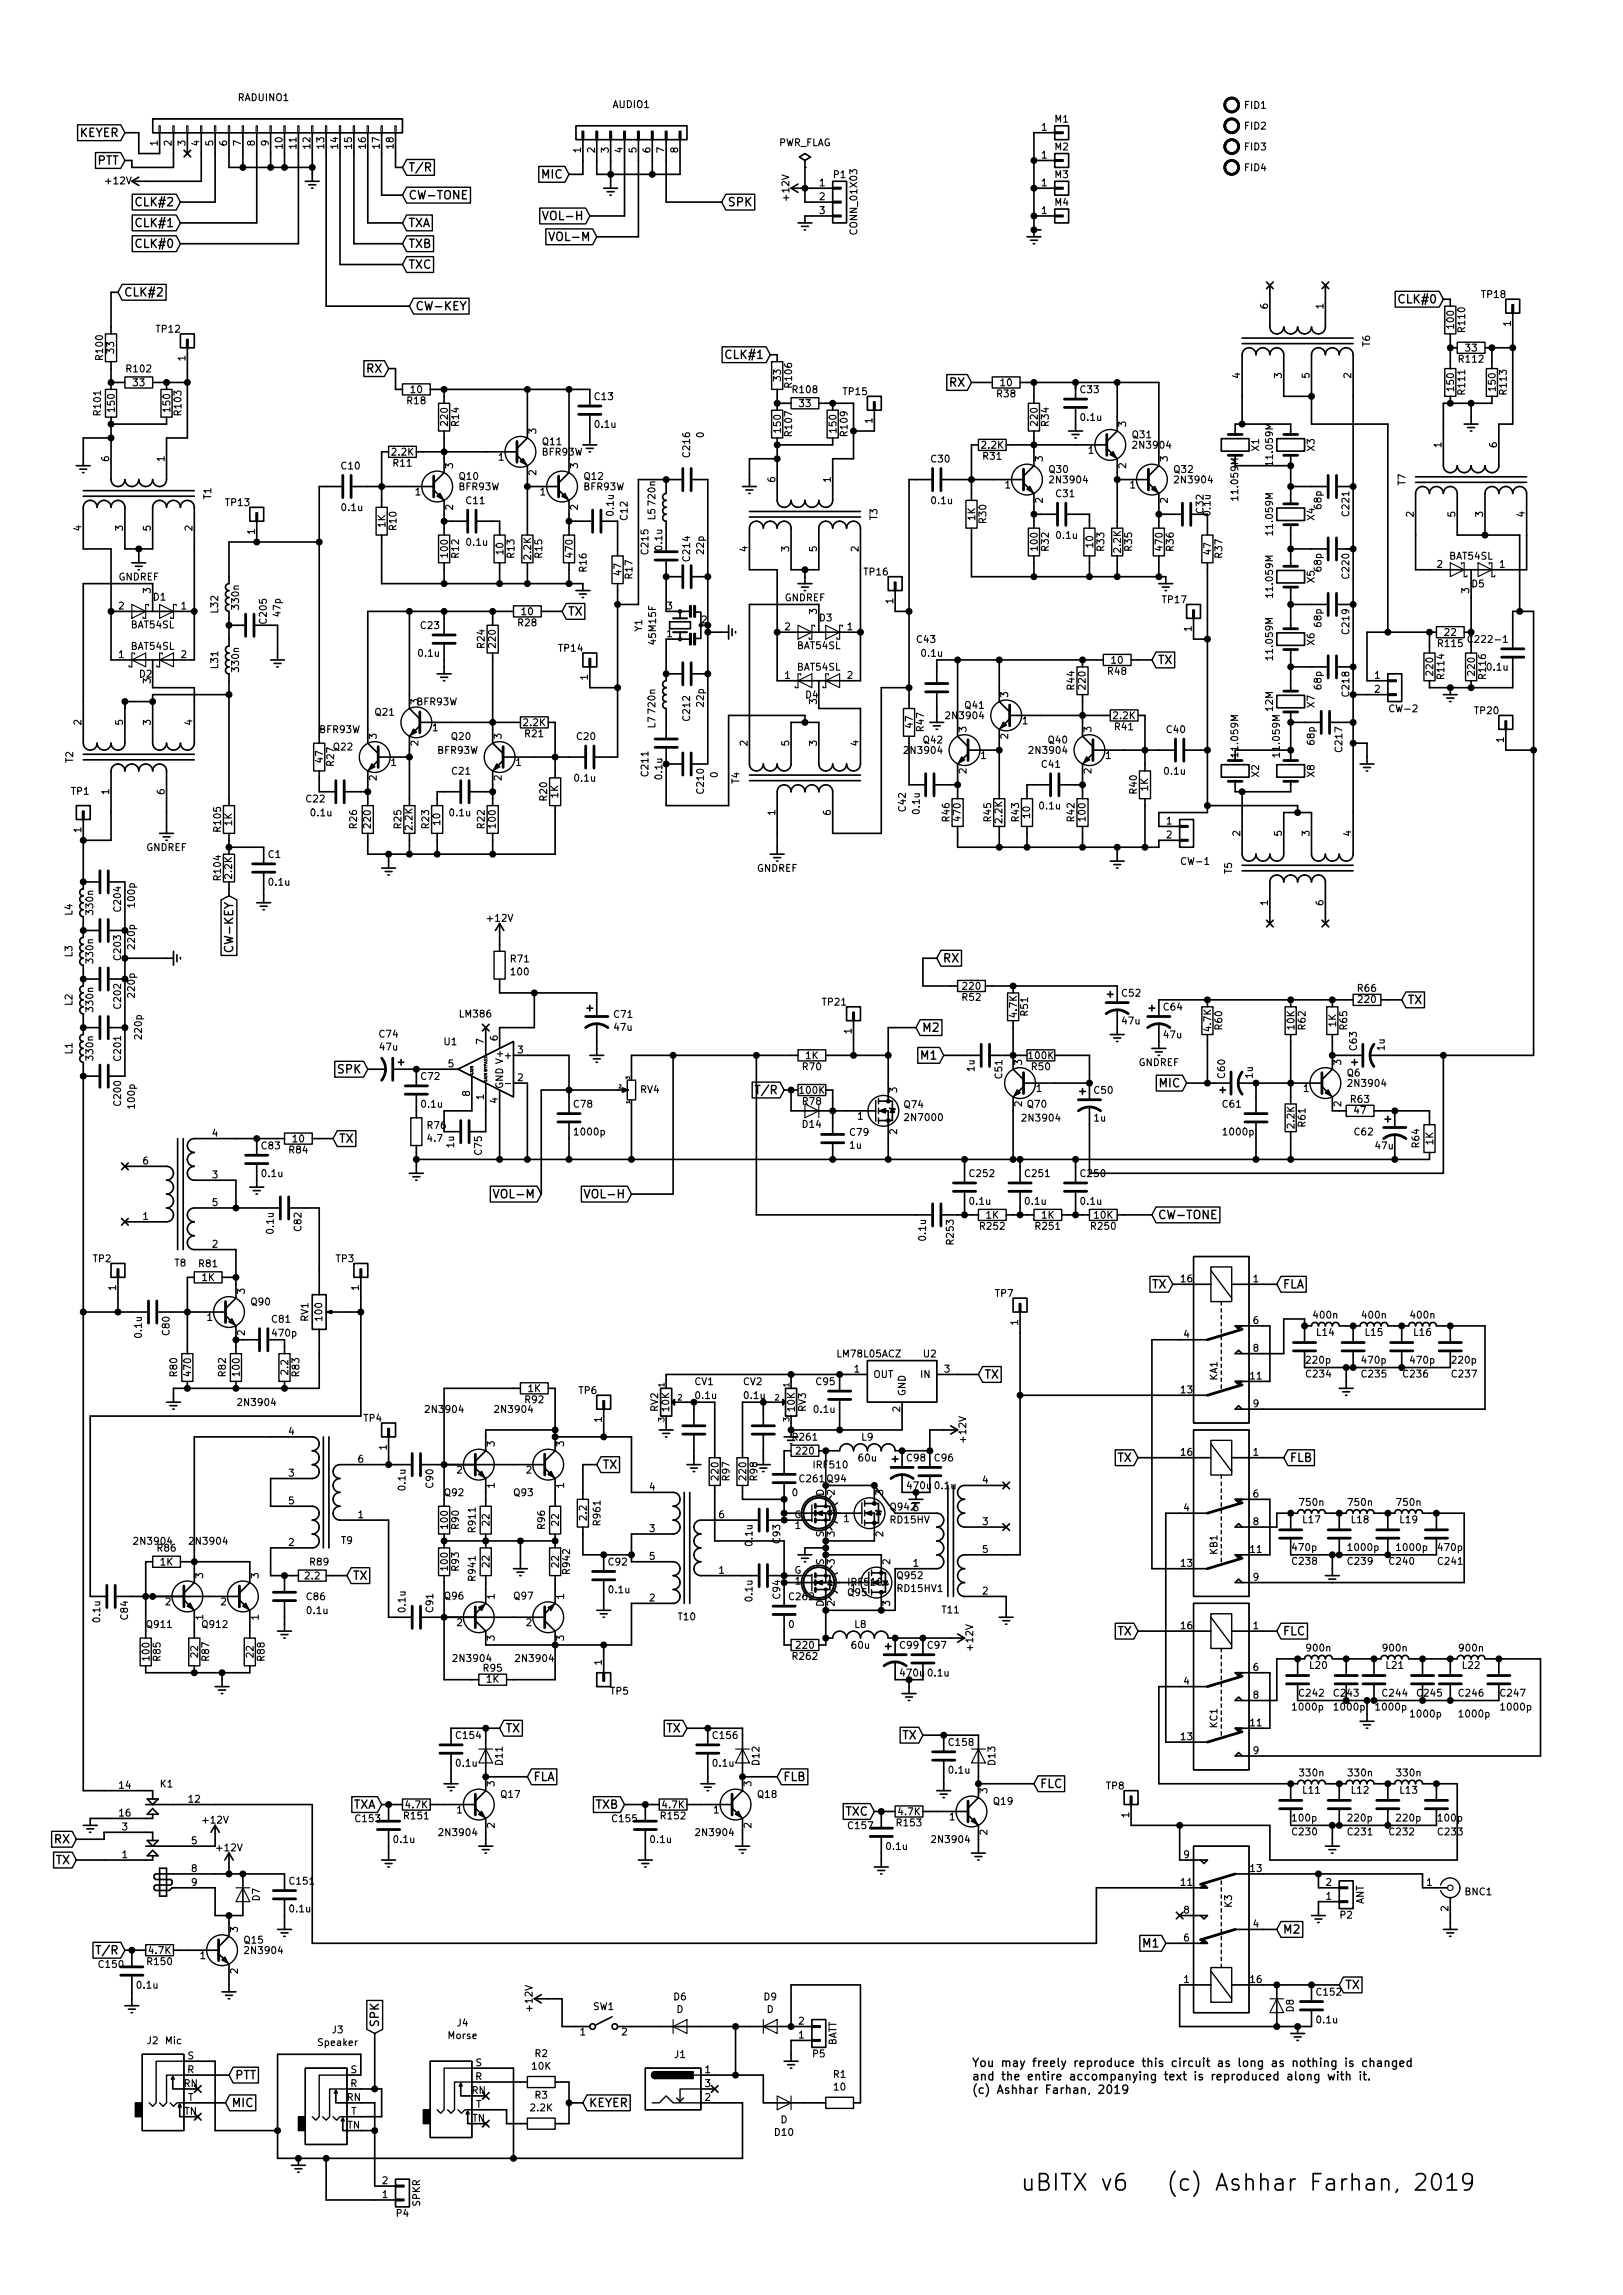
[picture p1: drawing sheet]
<svg xmlns="http://www.w3.org/2000/svg" width="297mm" height="420mm" viewBox="0 0 297 420" stroke-linecap="round" stroke-linejoin="round" font-family="sans-serif">
<defs><g id="words">
<g font-size="4.2">
<text x="186.7" y="401.1">uBITX v6</text>
<text x="213.4" y="401.1">(c) Ashhar Farhan, 2019</text>
</g>
<g font-size="2.1">
<text x="14.5" y="25.1">KEYER</text>
<text x="17.8" y="30.1">PTT</text>
<text x="74.7" y="31.4">T/R</text>
<text x="99.2" y="32.7">MIC</text>
<text x="25.3" y="37.8">CLK#2</text>
<text x="25.3" y="41.6">CLK#1</text>
<text x="74.7" y="36.5">CW-TONE</text>
<text x="74.7" y="41.6">TXA</text>
<text x="100.3" y="40.3">VOL-H</text>
<text x="133.1" y="37.8">SPK</text>
<text x="25.3" y="45.4">CLK#0</text>
<text x="74.7" y="45.4">TXB</text>
<text x="101.4" y="44.1">VOL-M</text>
<text x="74.7" y="49.2">TXC</text>
<text x="22.6" y="54.3">CLK#2</text>
<text x="75.9" y="56.8">CW-KEY</text>
<text x="256.4" y="55.5">CLK#0</text>
<text x="133.2" y="65.7">CLK#1</text>
<text x="67.2" y="68.2">RX</text>
<text x="173.8" y="70.8">RX</text>
<text x="103.9" y="112.7">TX</text>
<text x="211.8" y="121.6">TX</text>
<text x="42.7" y="173.6" transform="rotate(-90 42.7 173.6)">CW-KEY</text>
<text x="172.5" y="176.2">RX</text>
<text x="257.6" y="183.8">TX</text>
<text x="168.7" y="188.9">M2</text>
<text x="61.9" y="196.5">SPK</text>
<text x="168.8" y="194">M1</text>
<text x="139.1" y="200.3">T/R</text>
<text x="212.3" y="199.1">MIC</text>
<text x="62" y="209.2">TX</text>
<text x="91.2" y="219.4">VOL-M</text>
<text x="107.9" y="219.4">VOL-H</text>
<text x="211.8" y="223.2">CW-TONE</text>
<text x="210.9" y="235.9">TX</text>
<text x="234.7" y="235.9">FLA</text>
<text x="180.1" y="252.4">TX</text>
<text x="110.2" y="268.9">TX</text>
<text x="204.5" y="267.6">TX</text>
<text x="236" y="267.6">FLB</text>
<text x="64.5" y="289.2">TX</text>
<text x="204.5" y="299.4">TX</text>
<text x="234.7" y="299.4">FLC</text>
<text x="92.5" y="317.2">TX</text>
<text x="122" y="317.2">TX</text>
<text x="165.2" y="318.4">TX</text>
<text x="97.5" y="326.1">FLA</text>
<text x="143.3" y="326.1">FLB</text>
<text x="190.2" y="327.3">FLC</text>
<text x="64.6" y="331.1">TXA</text>
<text x="109" y="331.1">TXB</text>
<text x="154.8" y="332.4">TXC</text>
<text x="10" y="337.5">RX</text>
<text x="10.2" y="341.3">TX</text>
<text x="234.7" y="354">M2</text>
<text x="18.4" y="357.8">T/R</text>
<text x="209.4" y="356.5">M1</text>
<text x="246.1" y="364.2">TX</text>
<text x="69.3" y="371.3" transform="rotate(-90 69.3 371.3)">SPK</text>
<text x="42.9" y="380.7">PTT</text>
<text x="177.8" y="378.4">You may freely reproduce this circuit as long as nothing is changed</text>
<text x="177.8" y="380.9">and the entire accompanying text is reproduced along with it.</text>
<text x="177.8" y="383.3">(c) Ashhar Farhan, 2019</text>
<text x="42.3" y="385.7">MIC</text>
<text x="107.7" y="385.7">KEYER</text>
</g>
<g font-size="1.8">
<text x="43.6" y="18.5">RADUINO1</text>
<text x="112.2" y="19.8">AUDIO1</text>
<text x="190.7" y="23.9">1</text>
<text x="193.1" y="22.4">M1</text>
<text x="227.9" y="19.9">FID1</text>
<text x="227.9" y="23.7">FID2</text>
<text x="28.9" y="26.7" transform="rotate(-90 28.9 26.7)">1</text>
<text x="31.4" y="26.7" transform="rotate(-90 31.4 26.7)">2</text>
<text x="33.9" y="26.7" transform="rotate(-90 33.9 26.7)">3</text>
<text x="36.5" y="26.7" transform="rotate(-90 36.5 26.7)">4</text>
<text x="39" y="26.7" transform="rotate(-90 39 26.7)">5</text>
<text x="41.6" y="26.7" transform="rotate(-90 41.6 26.7)">6</text>
<text x="44.1" y="26.7" transform="rotate(-90 44.1 26.7)">7</text>
<text x="46.6" y="26.7" transform="rotate(-90 46.6 26.7)">8</text>
<text x="49.2" y="26.7" transform="rotate(-90 49.2 26.7)">9</text>
<text x="51.7" y="27.2" transform="rotate(-90 51.7 27.2)">10</text>
<text x="54.3" y="27.2" transform="rotate(-90 54.3 27.2)">11</text>
<text x="56.8" y="27.2" transform="rotate(-90 56.8 27.2)">12</text>
<text x="59.3" y="27.2" transform="rotate(-90 59.3 27.2)">13</text>
<text x="61.9" y="27.2" transform="rotate(-90 61.9 27.2)">14</text>
<text x="64.4" y="27.2" transform="rotate(-90 64.4 27.2)">15</text>
<text x="67" y="27.2" transform="rotate(-90 67 27.2)">16</text>
<text x="69.5" y="27.2" transform="rotate(-90 69.5 27.2)">17</text>
<text x="72" y="27.2" transform="rotate(-90 72 27.2)">18</text>
<text x="106.3" y="28" transform="rotate(-90 106.3 28)">1</text>
<text x="108.9" y="28" transform="rotate(-90 108.9 28)">2</text>
<text x="111.4" y="28" transform="rotate(-90 111.4 28)">3</text>
<text x="113.9" y="28" transform="rotate(-90 113.9 28)">4</text>
<text x="116.5" y="28" transform="rotate(-90 116.5 28)">5</text>
<text x="119" y="28" transform="rotate(-90 119 28)">6</text>
<text x="121.6" y="28" transform="rotate(-90 121.6 28)">7</text>
<text x="124.1" y="28" transform="rotate(-90 124.1 28)">8</text>
<text x="142.4" y="26.8">PWR_FLAG</text>
<text x="190.7" y="29">1</text>
<text x="193.1" y="27.5">M2</text>
<text x="227.9" y="27.5">FID3</text>
<text x="19.5" y="33.7">+12V</text>
<text x="150" y="34.1">1</text>
<text x="152.6" y="32.6">P1</text>
<text x="190.7" y="34.1">1</text>
<text x="193.1" y="32.6">M3</text>
<text x="227.9" y="31.3">FID4</text>
<text x="144.4" y="36.5" transform="rotate(-90 144.4 36.5)">+12V</text>
<text x="150" y="36.6">2</text>
<text x="150" y="39.2">3</text>
<text x="190.7" y="39.2">1</text>
<text x="193.1" y="37.7">M4</text>
<text x="156.9" y="42.6" transform="rotate(-90 156.9 42.6)">CONN_01X03</text>
<text x="232.1" y="56.5" transform="rotate(-90 232.1 56.5)">6</text>
<text x="242.2" y="56.5" transform="rotate(-90 242.2 56.5)">1</text>
<text x="271.2" y="54.6">TP18</text>
<text x="276.5" y="59.7" transform="rotate(-90 276.5 59.7)">1</text>
<text x="18.8" y="65.8" transform="rotate(-90 18.8 65.8)">R100</text>
<text x="20.9" y="64.6" transform="rotate(-90 20.9 64.6)">33</text>
<text x="28.7" y="60.9">TP12</text>
<text x="250.7" y="63.4" transform="rotate(-90 250.7 63.4)">T6</text>
<text x="266.1" y="60" transform="rotate(-90 266.1 60)">100</text>
<text x="268.1" y="60.7" transform="rotate(-90 268.1 60.7)">R110</text>
<text x="268.3" y="64.4">33</text>
<text x="23.3" y="68.2">R102</text>
<text x="24.4" y="70.7">33</text>
<text x="33.9" y="66.1" transform="rotate(-90 33.9 66.1)">1</text>
<text x="75.2" y="72">10</text>
<text x="142.9" y="69.7" transform="rotate(-90 142.9 69.7)">33</text>
<text x="145" y="70.8" transform="rotate(-90 145 70.8)">R106</text>
<text x="145.2" y="72">R108</text>
<text x="183.2" y="70.7">10</text>
<text x="197.8" y="72">C33</text>
<text x="227" y="69.2" transform="rotate(-90 227 69.2)">4</text>
<text x="234.6" y="69.2" transform="rotate(-90 234.6 69.2)">3</text>
<text x="239.7" y="69.2" transform="rotate(-90 239.7 69.2)">5</text>
<text x="247.3" y="69.2" transform="rotate(-90 247.3 69.2)">2</text>
<text x="266.1" y="71.5" transform="rotate(-90 266.1 71.5)">150</text>
<text x="267.1" y="66.4">R112</text>
<text x="273.7" y="71.5" transform="rotate(-90 273.7 71.5)">150</text>
<text x="18.5" y="75.9" transform="rotate(-90 18.5 75.9)">R101</text>
<text x="21" y="75.3" transform="rotate(-90 21 75.3)">150</text>
<text x="31.2" y="75.3" transform="rotate(-90 31.2 75.3)">150</text>
<text x="33.2" y="75.9" transform="rotate(-90 33.2 75.9)">R103</text>
<text x="74.6" y="74">R18</text>
<text x="82" y="77.8" transform="rotate(-90 82 77.8)">220</text>
<text x="84" y="78" transform="rotate(-90 84 78)">R14</text>
<text x="108.9" y="73.2">C13</text>
<text x="146.4" y="74.5">33</text>
<text x="154.4" y="72.3">TP15</text>
<text x="159.7" y="77.5" transform="rotate(-90 159.7 77.5)">1</text>
<text x="182.5" y="72.7">R38</text>
<text x="189.9" y="77.8" transform="rotate(-90 189.9 77.8)">220</text>
<text x="191.9" y="78" transform="rotate(-90 191.9 78)">R34</text>
<text x="197.9" y="77.1">0.1u</text>
<text x="268.1" y="72.1" transform="rotate(-90 268.1 72.1)">R111</text>
<text x="275.8" y="72.1" transform="rotate(-90 275.8 72.1)">R113</text>
<text x="71.8" y="83.4">2.2K</text>
<text x="98.1" y="79.4" transform="rotate(-90 98.1 79.4)">3</text>
<text x="99.3" y="83.4">BFR93W</text>
<text x="99.4" y="81.5">Q11</text>
<text x="109" y="78.3">0.1u</text>
<text x="126.3" y="83.6" transform="rotate(-90 126.3 83.6)">C216</text>
<text x="128.8" y="80.1" transform="rotate(-90 128.8 80.1)">0</text>
<text x="142.9" y="79.1" transform="rotate(-90 142.9 79.1)">150</text>
<text x="145" y="79.7" transform="rotate(-90 145 79.7)">R107</text>
<text x="153.1" y="79.1" transform="rotate(-90 153.1 79.1)">150</text>
<text x="155.1" y="79.7" transform="rotate(-90 155.1 79.7)">R109</text>
<text x="179.8" y="82.1">2.2K</text>
<text x="199.2" y="83.1">1</text>
<text x="206.1" y="78.1" transform="rotate(-90 206.1 78.1)">3</text>
<text x="207.3" y="80.2">Q31</text>
<text x="207.7" y="82.1">2N3904</text>
<text x="230.4" y="82.5" transform="rotate(-90 230.4 82.5)">X1</text>
<text x="240.6" y="82.5" transform="rotate(-90 240.6 82.5)">X3</text>
<text x="263.8" y="81.9" transform="rotate(-90 263.8 81.9)">1</text>
<text x="274" y="81.9" transform="rotate(-90 274 81.9)">6</text>
<text x="20" y="84.5" transform="rotate(-90 20 84.5)">6</text>
<text x="30.1" y="84.5" transform="rotate(-90 30.1 84.5)">1</text>
<text x="62.5" y="85.9">C10</text>
<text x="72" y="85.4">R11</text>
<text x="82.9" y="85.7" transform="rotate(-90 82.9 85.7)">3</text>
<text x="84" y="89.8">BFR93W</text>
<text x="84.1" y="87.9">Q10</text>
<text x="91.3" y="84.3">1</text>
<text x="98.1" y="87" transform="rotate(-90 98.1 87)">2</text>
<text x="105.8" y="85.7" transform="rotate(-90 105.8 85.7)">3</text>
<text x="106.9" y="89.8">BFR93W</text>
<text x="107" y="87.9">Q12</text>
<text x="141.9" y="88.3" transform="rotate(-90 141.9 88.3)">6</text>
<text x="152" y="88.3" transform="rotate(-90 152 88.3)">1</text>
<text x="170.5" y="84.7">C30</text>
<text x="180" y="84.2">R31</text>
<text x="184" y="89.4">1</text>
<text x="190.9" y="84.5" transform="rotate(-90 190.9 84.5)">3</text>
<text x="192.1" y="86.6">Q30</text>
<text x="192.5" y="88.5">2N3904</text>
<text x="206.1" y="85.7" transform="rotate(-90 206.1 85.7)">2</text>
<text x="206.8" y="89.4">1</text>
<text x="213.7" y="84.5" transform="rotate(-90 213.7 84.5)">3</text>
<text x="214.9" y="86.6">Q32</text>
<text x="215.3" y="88.5">2N3904</text>
<text x="233" y="84.9" transform="rotate(-90 233 84.9)">11.059M</text>
<text x="257.2" y="88.8" transform="rotate(-90 257.2 88.8)">T7</text>
<text x="38.7" y="91.4" transform="rotate(-90 38.7 91.4)">T1</text>
<text x="41.4" y="92.7">TP13</text>
<text x="62.7" y="93.6">0.1u</text>
<text x="76" y="90.7">1</text>
<text x="82.9" y="93.4" transform="rotate(-90 82.9 93.4)">2</text>
<text x="85.4" y="92.3">C11</text>
<text x="98.9" y="90.7">1</text>
<text x="105.8" y="93.4" transform="rotate(-90 105.8 93.4)">2</text>
<text x="112.3" y="94.3" transform="rotate(-90 112.3 94.3)">0.1u</text>
<text x="114.9" y="95.2" transform="rotate(-90 114.9 95.2)">C12</text>
<text x="119.9" y="95.2" transform="rotate(-90 119.9 95.2)">L5</text>
<text x="119.9" y="92.3" transform="rotate(-90 119.9 92.3)">720n</text>
<text x="160.6" y="95.2" transform="rotate(-90 160.6 95.2)">T3</text>
<text x="170.6" y="92.3">0.1u</text>
<text x="178.5" y="95.3" transform="rotate(-90 178.5 95.3)">1K</text>
<text x="180.5" y="95.7" transform="rotate(-90 180.5 95.7)">R30</text>
<text x="190.9" y="92.1" transform="rotate(-90 190.9 92.1)">2</text>
<text x="193.3" y="91">C31</text>
<text x="213.7" y="92.1" transform="rotate(-90 213.7 92.1)">2</text>
<text x="220.3" y="93.9" transform="rotate(-90 220.3 93.9)">C32</text>
<text x="221.5" y="94.3" transform="rotate(-90 221.5 94.3)">0.1u</text>
<text x="226.6" y="91.2" transform="rotate(-90 226.6 91.2)">11.059M</text>
<text x="240.6" y="95.2" transform="rotate(-90 240.6 95.2)">X4</text>
<text x="241.9" y="93.1" transform="rotate(-90 241.9 93.1)">68p</text>
<text x="246.9" y="94.4" transform="rotate(-90 246.9 94.4)">C221</text>
<text x="258.7" y="94.6" transform="rotate(-90 258.7 94.6)">2</text>
<text x="266.3" y="94.6" transform="rotate(-90 266.3 94.6)">5</text>
<text x="271.4" y="94.6" transform="rotate(-90 271.4 94.6)">3</text>
<text x="279" y="94.6" transform="rotate(-90 279 94.6)">4</text>
<text x="14.9" y="97.2" transform="rotate(-90 14.9 97.2)">4</text>
<text x="22.5" y="97.2" transform="rotate(-90 22.5 97.2)">3</text>
<text x="27.6" y="97.2" transform="rotate(-90 27.6 97.2)">5</text>
<text x="35.2" y="97.2" transform="rotate(-90 35.2 97.2)">2</text>
<text x="46.6" y="97.8" transform="rotate(-90 46.6 97.8)">1</text>
<text x="70.5" y="96.5" transform="rotate(-90 70.5 96.5)">1K</text>
<text x="72.6" y="97" transform="rotate(-90 72.6 97)">R10</text>
<text x="82" y="101.9" transform="rotate(-90 82 101.9)">100</text>
<text x="85.5" y="99.9">0.1u</text>
<text x="92.1" y="101.4" transform="rotate(-90 92.1 101.4)">10</text>
<text x="104.8" y="101.9" transform="rotate(-90 104.8 101.9)">470</text>
<text x="118.7" y="101.3" transform="rotate(-90 118.7 101.3)">C215</text>
<text x="121.2" y="100.6" transform="rotate(-90 121.2 100.6)">0.1u</text>
<text x="128.8" y="101.4" transform="rotate(-90 128.8 101.4)">22p</text>
<text x="136.8" y="101" transform="rotate(-90 136.8 101)">4</text>
<text x="144.4" y="101" transform="rotate(-90 144.4 101)">3</text>
<text x="149.5" y="101" transform="rotate(-90 149.5 101)">5</text>
<text x="157.1" y="101" transform="rotate(-90 157.1 101)">2</text>
<text x="189.9" y="100.7" transform="rotate(-90 189.9 100.7)">100</text>
<text x="191.9" y="100.8" transform="rotate(-90 191.9 100.8)">R32</text>
<text x="193.5" y="98.6">0.1u</text>
<text x="200.1" y="100.2" transform="rotate(-90 200.1 100.2)">10</text>
<text x="202.1" y="100.8" transform="rotate(-90 202.1 100.8)">R33</text>
<text x="205.2" y="101.1" transform="rotate(-90 205.2 101.1)">2.2K</text>
<text x="207.2" y="100.8" transform="rotate(-90 207.2 100.8)">R35</text>
<text x="212.8" y="100.7" transform="rotate(-90 212.8 100.7)">470</text>
<text x="214.8" y="100.8" transform="rotate(-90 214.8 100.8)">R36</text>
<text x="221.7" y="101.4" transform="rotate(-90 221.7 101.4)">47</text>
<text x="233" y="97.6" transform="rotate(-90 233 97.6)">11.059M</text>
<text x="21.7" y="106.3">GNDREF</text>
<text x="84" y="102.1" transform="rotate(-90 84 102.1)">R12</text>
<text x="94.2" y="102.1" transform="rotate(-90 94.2 102.1)">R13</text>
<text x="97.2" y="102.3" transform="rotate(-90 97.2 102.3)">2.2K</text>
<text x="99.2" y="102.1" transform="rotate(-90 99.2 102.1)">R15</text>
<text x="107.4" y="104.6" transform="rotate(-90 107.4 104.6)">R16</text>
<text x="113.7" y="105.2" transform="rotate(-90 113.7 105.2)">47</text>
<text x="115.7" y="105.9" transform="rotate(-90 115.7 105.9)">R17</text>
<text x="126.3" y="102.6" transform="rotate(-90 126.3 102.6)">C214</text>
<text x="158.2" y="105.4">TP16</text>
<text x="223.7" y="102.1" transform="rotate(-90 223.7 102.1)">R37</text>
<text x="240.6" y="106.6" transform="rotate(-90 240.6 106.6)">X5</text>
<text x="241.9" y="104.5" transform="rotate(-90 241.9 104.5)">68p</text>
<text x="246.9" y="105.8" transform="rotate(-90 246.9 105.8)">C220</text>
<text x="263" y="104">2</text>
<text x="265.3" y="102.5">BAT54SL</text>
<text x="269.4" y="107.5">D5</text>
<text x="274.5" y="104">1</text>
<text x="21.7" y="111.6">2</text>
<text x="27.6" y="108.6" transform="rotate(-90 27.6 108.6)">3</text>
<text x="28.1" y="109.9">D1</text>
<text x="33.2" y="111.6">1</text>
<text x="39.9" y="112.2" transform="rotate(-90 39.9 112.2)">L32</text>
<text x="43.7" y="111.4" transform="rotate(-90 43.7 111.4)">330n</text>
<text x="51.4" y="112.8" transform="rotate(-90 51.4 112.8)">47p</text>
<text x="95.5" y="112.6">10</text>
<text x="122.1" y="111.6">3</text>
<text x="143.6" y="110.1">GNDREF</text>
<text x="149.5" y="112.4" transform="rotate(-90 149.5 112.4)">3</text>
<text x="150" y="113.8">D3</text>
<text x="163.5" y="110.5" transform="rotate(-90 163.5 110.5)">1</text>
<text x="212.8" y="110.4">TP17</text>
<text x="233" y="109" transform="rotate(-90 233 109)">11.059M</text>
<text x="268.9" y="108.6" transform="rotate(-90 268.9 108.6)">3</text>
<text x="24" y="115">BAT54SL</text>
<text x="24" y="119">BAT54SL</text>
<text x="48.8" y="114" transform="rotate(-90 48.8 114)">C205</text>
<text x="77.1" y="115.2">C23</text>
<text x="88.7" y="118.6" transform="rotate(-90 88.7 118.6)">R24</text>
<text x="90.7" y="118.5" transform="rotate(-90 90.7 118.5)">220</text>
<text x="94.9" y="114.6">R28</text>
<text x="102.3" y="119.3">TP14</text>
<text x="117.5" y="115.6" transform="rotate(-90 117.5 115.6)">Y1</text>
<text x="120.1" y="117.7" transform="rotate(-90 120.1 117.7)">45M15F</text>
<text x="122.1" y="116.7">1</text>
<text x="128.4" y="114.1">2</text>
<text x="143.7" y="115.4">2</text>
<text x="145.9" y="118.8">BAT54SL</text>
<text x="155.1" y="115.4">1</text>
<text x="167.9" y="117.7">C43</text>
<text x="218.1" y="115.6" transform="rotate(-90 218.1 115.6)">1</text>
<text x="240.6" y="118.1" transform="rotate(-90 240.6 118.1)">X6</text>
<text x="241.9" y="114.7" transform="rotate(-90 241.9 114.7)">68p</text>
<text x="246.9" y="115.9" transform="rotate(-90 246.9 115.9)">C219</text>
<text x="263.3" y="118.5">R115</text>
<text x="264.5" y="116.4">22</text>
<text x="269.4" y="117.7">C222-1</text>
<text x="21.7" y="120.5">1</text>
<text x="25.6" y="124">D2</text>
<text x="27.6" y="125.1" transform="rotate(-90 27.6 125.1)">3</text>
<text x="33.2" y="120.5">2</text>
<text x="39.9" y="122.3" transform="rotate(-90 39.9 122.3)">L31</text>
<text x="43.7" y="122.8" transform="rotate(-90 43.7 122.8)">330n</text>
<text x="76.7" y="120.2">0.1u</text>
<text x="107.6" y="124.5" transform="rotate(-90 107.6 124.5)">1</text>
<text x="143.7" y="124.3">1</text>
<text x="145.9" y="122.8">BAT54SL</text>
<text x="155.1" y="124.3">2</text>
<text x="168.8" y="120.2">0.1u</text>
<text x="202.8" y="123.5">R48</text>
<text x="203.5" y="121.5">10</text>
<text x="233" y="120.4" transform="rotate(-90 233 120.4)">11.059M</text>
<text x="251.6" y="124.3">1</text>
<text x="262.3" y="123.5" transform="rotate(-90 262.3 123.5)">220</text>
<text x="264.3" y="124.2" transform="rotate(-90 264.3 124.2)">R114</text>
<text x="269.9" y="123.5" transform="rotate(-90 269.9 123.5)">220</text>
<text x="272" y="124.2" transform="rotate(-90 272 124.2)">R116</text>
<text x="272.3" y="122.8">0.1u</text>
<text x="68.7" y="131">Q21</text>
<text x="76.3" y="129.1">BFR93W</text>
<text x="76.6" y="128.9" transform="rotate(-90 76.6 128.9)">3</text>
<text x="119.9" y="130.4" transform="rotate(-90 119.9 130.4)">720n</text>
<text x="126.3" y="131.8" transform="rotate(-90 126.3 131.8)">C212</text>
<text x="128.8" y="129.3" transform="rotate(-90 128.8 129.3)">22p</text>
<text x="147.5" y="127.9">D4</text>
<text x="149.5" y="128.9" transform="rotate(-90 149.5 128.9)">3</text>
<text x="173.5" y="131.7">2N3904</text>
<text x="176.7" y="129.8">Q41</text>
<text x="184.5" y="127.7" transform="rotate(-90 184.5 127.7)">3</text>
<text x="196.6" y="126.2" transform="rotate(-90 196.6 126.2)">R44</text>
<text x="198.7" y="126.1" transform="rotate(-90 198.7 126.1)">220</text>
<text x="203.9" y="131.7">2.2K</text>
<text x="233" y="130.1" transform="rotate(-90 233 130.1)">12M</text>
<text x="240.6" y="129.5" transform="rotate(-90 240.6 129.5)">X7</text>
<text x="241.9" y="126.1" transform="rotate(-90 241.9 126.1)">68p</text>
<text x="246.9" y="127.4" transform="rotate(-90 246.9 127.4)">C218</text>
<text x="251.6" y="126.8">2</text>
<text x="254.6" y="130.4">CW-2</text>
<text x="270" y="130.8">TP20</text>
<text x="14.9" y="132.7" transform="rotate(-90 14.9 132.7)">2</text>
<text x="22.5" y="132.7" transform="rotate(-90 22.5 132.7)">5</text>
<text x="27.6" y="132.7" transform="rotate(-90 27.6 132.7)">3</text>
<text x="35.2" y="132.7" transform="rotate(-90 35.2 132.7)">4</text>
<text x="58.5" y="134.2">BFR93W</text>
<text x="61.1" y="137.4">Q22</text>
<text x="68.9" y="135.3" transform="rotate(-90 68.9 135.3)">3</text>
<text x="76.6" y="136.5" transform="rotate(-90 76.6 136.5)">2</text>
<text x="79.2" y="133.9">1</text>
<text x="82.7" y="135.5">Q20</text>
<text x="91.8" y="135.3" transform="rotate(-90 91.8 135.3)">3</text>
<text x="95.9" y="132.9">2.2K</text>
<text x="96.1" y="135">R21</text>
<text x="105.6" y="135.5">C20</text>
<text x="119.9" y="133.3" transform="rotate(-90 119.9 133.3)">L7</text>
<text x="136.8" y="136.5" transform="rotate(-90 136.8 136.5)">2</text>
<text x="144.4" y="136.5" transform="rotate(-90 144.4 136.5)">5</text>
<text x="149.5" y="136.5" transform="rotate(-90 149.5 136.5)">3</text>
<text x="157.1" y="136.5" transform="rotate(-90 157.1 136.5)">4</text>
<text x="167.1" y="133.2" transform="rotate(-90 167.1 133.2)">47</text>
<text x="169.1" y="136.1">Q42</text>
<text x="169.1" y="133.8" transform="rotate(-90 169.1 133.8)">R47</text>
<text x="176.9" y="134" transform="rotate(-90 176.9 134)">3</text>
<text x="184.5" y="135.3" transform="rotate(-90 184.5 135.3)">2</text>
<text x="187.1" y="132.6">1</text>
<text x="191.9" y="136.1">Q40</text>
<text x="199.7" y="134" transform="rotate(-90 199.7 134)">3</text>
<text x="204.1" y="133.7">R41</text>
<text x="213.6" y="134.2">C40</text>
<text x="240.6" y="136.3" transform="rotate(-90 240.6 136.3)">68p</text>
<text x="245.7" y="137.5" transform="rotate(-90 245.7 137.5)">C217</text>
<text x="275.2" y="135.9" transform="rotate(-90 275.2 135.9)">1</text>
<text x="13.4" y="139.6" transform="rotate(-90 13.4 139.6)">T2</text>
<text x="59.1" y="139.5" transform="rotate(-90 59.1 139.5)">47</text>
<text x="61.1" y="140.2" transform="rotate(-90 61.1 140.2)">R27</text>
<text x="68.9" y="142.9" transform="rotate(-90 68.9 142.9)">2</text>
<text x="71.6" y="140.2">1</text>
<text x="80.1" y="138">BFR93W</text>
<text x="82.8" y="141.8">C21</text>
<text x="91.8" y="142.9" transform="rotate(-90 91.8 142.9)">2</text>
<text x="94.4" y="140.2">1</text>
<text x="105.3" y="143.1">0.1u</text>
<text x="118.7" y="142" transform="rotate(-90 118.7 142)">C211</text>
<text x="121.2" y="142.5" transform="rotate(-90 121.2 142.5)">0.1u</text>
<text x="131.4" y="142.3" transform="rotate(-90 131.4 142.3)">0</text>
<text x="135.3" y="143.4" transform="rotate(-90 135.3 143.4)">T4</text>
<text x="165.8" y="138">2N3904</text>
<text x="176.9" y="141.6" transform="rotate(-90 176.9 141.6)">2</text>
<text x="179.5" y="139">1</text>
<text x="188.7" y="138">2N3904</text>
<text x="190.7" y="140.6">C41</text>
<text x="199.7" y="141.6" transform="rotate(-90 199.7 141.6)">2</text>
<text x="202.4" y="139">1</text>
<text x="213.2" y="141.8">0.1u</text>
<text x="226.6" y="138.2" transform="rotate(-90 226.6 138.2)">11.059M</text>
<text x="230.4" y="142.2" transform="rotate(-90 230.4 142.2)">X2</text>
<text x="234.2" y="138.2" transform="rotate(-90 234.2 138.2)">11.059M</text>
<text x="240.6" y="142.2" transform="rotate(-90 240.6 142.2)">X8</text>
<text x="13.1" y="145.5">TP1</text>
<text x="20" y="145.4" transform="rotate(-90 20 145.4)">1</text>
<text x="30.1" y="145.4" transform="rotate(-90 30.1 145.4)">6</text>
<text x="56.1" y="146.9">C22</text>
<text x="57" y="149.4">0.1u</text>
<text x="82.4" y="149.4">0.1u</text>
<text x="100.1" y="146.5" transform="rotate(-90 100.1 146.5)">R20</text>
<text x="102.2" y="146.1" transform="rotate(-90 102.2 146.1)">1K</text>
<text x="128.8" y="145.2" transform="rotate(-90 128.8 145.2)">C210</text>
<text x="141.9" y="149.2" transform="rotate(-90 141.9 149.2)">1</text>
<text x="152" y="149.2" transform="rotate(-90 152 149.2)">6</text>
<text x="165.8" y="148.5" transform="rotate(-90 165.8 148.5)">C42</text>
<text x="168.3" y="148.9" transform="rotate(-90 168.3 148.9)">0.1u</text>
<text x="188.5" y="149.7" transform="rotate(-90 188.5 149.7)">10</text>
<text x="190.4" y="148.2">0.1u</text>
<text x="208.1" y="145.3" transform="rotate(-90 208.1 145.3)">R40</text>
<text x="210.1" y="144.8" transform="rotate(-90 210.1 144.8)">1K</text>
<text x="14.9" y="152.4" transform="rotate(-90 14.9 152.4)">1</text>
<text x="26.7" y="155.8">GNDREF</text>
<text x="40.4" y="152.1" transform="rotate(-90 40.4 152.1)">R105</text>
<text x="42.5" y="151.1" transform="rotate(-90 42.5 151.1)">1K</text>
<text x="65.3" y="151.6" transform="rotate(-90 65.3 151.6)">R26</text>
<text x="67.9" y="151.5" transform="rotate(-90 67.9 151.5)">220</text>
<text x="73.5" y="151.6" transform="rotate(-90 73.5 151.6)">R25</text>
<text x="75.5" y="151.9" transform="rotate(-90 75.5 151.9)">2.2K</text>
<text x="78.5" y="151.6" transform="rotate(-90 78.5 151.6)">R23</text>
<text x="80.6" y="151" transform="rotate(-90 80.6 151)">10</text>
<text x="88.7" y="151.6" transform="rotate(-90 88.7 151.6)">R22</text>
<text x="90.7" y="151.5" transform="rotate(-90 90.7 151.5)">100</text>
<text x="173.8" y="150.4" transform="rotate(-90 173.8 150.4)">R46</text>
<text x="175.8" y="150.2" transform="rotate(-90 175.8 150.2)">470</text>
<text x="181.4" y="150.4" transform="rotate(-90 181.4 150.4)">R45</text>
<text x="183.4" y="150.6" transform="rotate(-90 183.4 150.6)">2.2K</text>
<text x="186.5" y="150.4" transform="rotate(-90 186.5 150.4)">R43</text>
<text x="196.6" y="150.4" transform="rotate(-90 196.6 150.4)">R42</text>
<text x="198.7" y="150.2" transform="rotate(-90 198.7 150.2)">100</text>
<text x="213.5" y="150.9">1</text>
<text x="213.5" y="153.5">2</text>
<text x="227" y="153.1" transform="rotate(-90 227 153.1)">2</text>
<text x="234.6" y="153.1" transform="rotate(-90 234.6 153.1)">5</text>
<text x="239.7" y="153.1" transform="rotate(-90 239.7 153.1)">3</text>
<text x="247.3" y="153.1" transform="rotate(-90 247.3 153.1)">4</text>
<text x="40.4" y="161" transform="rotate(-90 40.4 161)">R104</text>
<text x="42.5" y="160.8" transform="rotate(-90 42.5 160.8)">2.2K</text>
<text x="49.1" y="157.1">C1</text>
<text x="138.5" y="159.6">GNDREF</text>
<text x="216.5" y="158.3">CW-1</text>
<text x="225.5" y="159.9" transform="rotate(-90 225.5 159.9)">T5</text>
<text x="13.3" y="167.6" transform="rotate(-90 13.3 167.6)">L4</text>
<text x="17.1" y="167.3" transform="rotate(-90 17.1 167.3)">330n</text>
<text x="22.1" y="166.7" transform="rotate(-90 22.1 166.7)">C204</text>
<text x="24.7" y="166" transform="rotate(-90 24.7 166)">100p</text>
<text x="49.3" y="162.1">0.1u</text>
<text x="232.1" y="165.8" transform="rotate(-90 232.1 165.8)">1</text>
<text x="242.2" y="165.8" transform="rotate(-90 242.2 165.8)">6</text>
<text x="24.7" y="173.6" transform="rotate(-90 24.7 173.6)">220p</text>
<text x="89.4" y="168.7">+12V</text>
<text x="13.3" y="175.2" transform="rotate(-90 13.3 175.2)">L3</text>
<text x="17.1" y="176.2" transform="rotate(-90 17.1 176.2)">330n</text>
<text x="22.1" y="175.6" transform="rotate(-90 22.1 175.6)">C203</text>
<text x="93.5" y="176.2">R71</text>
<text x="93.6" y="178.6">100</text>
<text x="13.3" y="184.1" transform="rotate(-90 13.3 184.1)">L2</text>
<text x="17.1" y="185.1" transform="rotate(-90 17.1 185.1)">330n</text>
<text x="22.1" y="184.5" transform="rotate(-90 22.1 184.5)">C202</text>
<text x="24.7" y="182.5" transform="rotate(-90 24.7 182.5)">220p</text>
<text x="150.6" y="184.1">TP21</text>
<text x="176.2" y="183.2">R52</text>
<text x="176.3" y="181.2">220</text>
<text x="188.1" y="185.9" transform="rotate(-90 188.1 185.9)">R51</text>
<text x="205.4" y="182.5">C52</text>
<text x="213" y="185">C64</text>
<text x="248.5" y="181.6">R66</text>
<text x="248.7" y="183.6">220</text>
<text x="26" y="190.1" transform="rotate(-90 26 190.1)">220p</text>
<text x="69.5" y="190">C74</text>
<text x="81.3" y="191.4">U1</text>
<text x="84.3" y="186.3">LM386</text>
<text x="88.5" y="191.2" transform="rotate(-90 88.5 191.2)">7</text>
<text x="91.1" y="190.5" transform="rotate(-90 91.1 190.5)">6</text>
<text x="112.4" y="186.4">C71</text>
<text x="112.5" y="188.7">47u</text>
<text x="155.9" y="189.2" transform="rotate(-90 155.9 189.2)">1</text>
<text x="186.1" y="186.1" transform="rotate(-90 186.1 186.1)">4.7K</text>
<text x="205.5" y="187.5">47u</text>
<text x="213.1" y="190.1">47u</text>
<text x="221.7" y="188.7" transform="rotate(-90 221.7 188.7)">4.7K</text>
<text x="223.7" y="188.5" transform="rotate(-90 223.7 188.5)">R60</text>
<text x="236.9" y="188.5" transform="rotate(-90 236.9 188.5)">10K</text>
<text x="238.9" y="188.5" transform="rotate(-90 238.9 188.5)">R62</text>
<text x="244.5" y="188" transform="rotate(-90 244.5 188)">1K</text>
<text x="246.6" y="188.5" transform="rotate(-90 246.6 188.5)">R65</text>
<text x="13.3" y="193" transform="rotate(-90 13.3 193)">L1</text>
<text x="17.1" y="193.9" transform="rotate(-90 17.1 193.9)">330n</text>
<text x="22.1" y="194" transform="rotate(-90 22.1 194)">C201</text>
<text x="69.6" y="192.3">47u</text>
<text x="77.1" y="197.7">C72</text>
<text x="82.1" y="195.4">5</text>
<text x="92.8" y="193.8">+</text>
<text x="94.8" y="197.9">2</text>
<text x="94.8" y="192.9">3</text>
<text x="147" y="195.9">R70</text>
<text x="147.5" y="193.9">1K</text>
<text x="178.4" y="196.1" transform="rotate(-90 178.4 196.1)">1u</text>
<text x="183.4" y="197.4" transform="rotate(-90 183.4 197.4)">C51</text>
<text x="187" y="195" transform="rotate(-90 187 195)">3</text>
<text x="188.4" y="193.9">100K</text>
<text x="188.9" y="195.9">R50</text>
<text x="208.4" y="195.2">GNDREF</text>
<text x="224.2" y="197.3" transform="rotate(-90 224.2 197.3)">C60</text>
<text x="229.3" y="197.4" transform="rotate(-90 229.3 197.4)">1u</text>
<text x="245.5" y="195" transform="rotate(-90 245.5 195)">3</text>
<text x="246.6" y="197.1">Q6</text>
<text x="248.3" y="192.2" transform="rotate(-90 248.3 192.2)">C63</text>
<text x="253.4" y="192.3" transform="rotate(-90 253.4 192.3)">1u</text>
<text x="22.1" y="202.3" transform="rotate(-90 22.1 202.3)">C200</text>
<text x="24.7" y="202.8" transform="rotate(-90 24.7 202.8)">100p</text>
<text x="77.3" y="202.8">0.1u</text>
<text x="86" y="200.7" transform="rotate(-90 86 200.7)">8</text>
<text x="88.5" y="201.3" transform="rotate(-90 88.5 201.3)">1</text>
<text x="91.1" y="201.9" transform="rotate(-90 91.1 201.9)">4</text>
<text x="92.1" y="199.4" transform="rotate(-90 92.1 199.4)">GND V+</text>
<text x="105.1" y="202.8">C78</text>
<text x="117.2" y="200.1">RV4</text>
<text x="146.5" y="200.2">100K</text>
<text x="147" y="202.3">R78</text>
<text x="164.2" y="200" transform="rotate(-90 164.2 200)">3</text>
<text x="165.6" y="202.9">Q74</text>
<text x="187" y="202.6" transform="rotate(-90 187 202.6)">2</text>
<text x="188.1" y="202.8">Q70</text>
<text x="189.7" y="199.9">1</text>
<text x="200.3" y="200.2">C50</text>
<text x="223.8" y="202.8">C61</text>
<text x="238.6" y="199.9">1</text>
<text x="245.5" y="202.6" transform="rotate(-90 245.5 202.6)">2</text>
<text x="247.1" y="199">2N3904</text>
<text x="247.3" y="201.9">R63</text>
<text x="247.9" y="203.9">47</text>
<text x="38.9" y="208.1">4</text>
<text x="53.6" y="209.1">10</text>
<text x="78.3" y="206.7">R76</text>
<text x="78.4" y="209">4.7</text>
<text x="105.4" y="207.9">1000p</text>
<text x="146.9" y="206.5">D14</text>
<text x="155.6" y="207.9">C79</text>
<text x="157" y="205">1</text>
<text x="164.2" y="207.7" transform="rotate(-90 164.2 207.7)">2</text>
<text x="165.9" y="205.2">2N7000</text>
<text x="187.4" y="205.3">2N3904</text>
<text x="200.3" y="205.3">1u</text>
<text x="224.1" y="207.9">1000p</text>
<text x="236.9" y="206.5" transform="rotate(-90 236.9 206.5)">2.2K</text>
<text x="238.9" y="206.2" transform="rotate(-90 238.9 206.2)">R61</text>
<text x="248" y="207.9">C62</text>
<text x="262.3" y="209.6" transform="rotate(-90 262.3 209.6)">1K</text>
<text x="26.2" y="213.2">6</text>
<text x="38.9" y="215.7">3</text>
<text x="47.9" y="210.4">C83</text>
<text x="48.1" y="215.5">0.1u</text>
<text x="53" y="211.2">R84</text>
<text x="83.1" y="210.1" transform="rotate(-90 83.1 210.1)">1u</text>
<text x="88.2" y="211.4" transform="rotate(-90 88.2 211.4)">C75</text>
<text x="155.6" y="210.3">1u</text>
<text x="177.6" y="215.5">C252</text>
<text x="187.8" y="215.5">C251</text>
<text x="197.9" y="215.5">C250</text>
<text x="251.8" y="210.4">47u</text>
<text x="259.8" y="210" transform="rotate(-90 259.8 210)">R64</text>
<text x="38.9" y="220.8">5</text>
<text x="177.6" y="220.6">0.1u</text>
<text x="187.8" y="220.6">0.1u</text>
<text x="197.9" y="220.6">0.1u</text>
<text x="26.2" y="223.3">1</text>
<text x="50.1" y="225.7" transform="rotate(-90 50.1 225.7)">0.1u</text>
<text x="55.2" y="225.3" transform="rotate(-90 55.2 225.3)">C82</text>
<text x="169.5" y="227" transform="rotate(-90 169.5 227)">0.1u</text>
<text x="174.5" y="227.7" transform="rotate(-90 174.5 227.7)">R253</text>
<text x="179.5" y="225.1">R252</text>
<text x="180.5" y="223.1">1K</text>
<text x="189.7" y="225.1">R251</text>
<text x="190.7" y="223.1">1K</text>
<text x="199.8" y="225.1">R250</text>
<text x="200.3" y="223.1">10K</text>
<text x="17.1" y="231.1">TP2</text>
<text x="32" y="231.9">T8</text>
<text x="36.5" y="232">R81</text>
<text x="38.9" y="228.4">2</text>
<text x="61.5" y="231.1">TP3</text>
<text x="21.2" y="236.2" transform="rotate(-90 21.2 236.2)">1</text>
<text x="37" y="234.5">1K</text>
<text x="44.8" y="236.9" transform="rotate(-90 44.8 236.9)">3</text>
<text x="46" y="239">Q90</text>
<text x="65.7" y="236.2" transform="rotate(-90 65.7 236.2)">1</text>
<text x="182.2" y="237.4">TP7</text>
<text x="216.2" y="234.8">16</text>
<text x="229.4" y="234.8">1</text>
<text x="26" y="244.8" transform="rotate(-90 26 244.8)">0.1u</text>
<text x="31" y="244.4" transform="rotate(-90 31 244.4)">C80</text>
<text x="37.9" y="241.8">1</text>
<text x="44.8" y="244.5" transform="rotate(-90 44.8 244.5)">2</text>
<text x="49.8" y="242.2">C81</text>
<text x="50" y="244.7">470p</text>
<text x="56.4" y="241.9" transform="rotate(-90 56.4 241.9)">RV1</text>
<text x="59" y="241.7" transform="rotate(-90 59 241.7)">100</text>
<text x="186.3" y="242.6" transform="rotate(-90 186.3 242.6)">1</text>
<text x="216.7" y="244.9">4</text>
<text x="229.4" y="242.4">6</text>
<text x="240.6" y="241.4">400n</text>
<text x="241" y="244.6">L14</text>
<text x="249.5" y="241.4">400n</text>
<text x="249.9" y="244.6">L15</text>
<text x="258.3" y="241.4">400n</text>
<text x="258.8" y="244.6">L16</text>
<text x="32.4" y="252" transform="rotate(-90 32.4 252)">R80</text>
<text x="35" y="251.8" transform="rotate(-90 35 251.8)">470</text>
<text x="41.3" y="252" transform="rotate(-90 41.3 252)">R82</text>
<text x="43.9" y="251.8" transform="rotate(-90 43.9 251.8)">100</text>
<text x="52.8" y="251.6" transform="rotate(-90 52.8 251.6)">2.2</text>
<text x="54.8" y="252" transform="rotate(-90 54.8 252)">R83</text>
<text x="153.4" y="248.5">LM78L05ACZ</text>
<text x="156.4" y="251.3">1</text>
<text x="169.1" y="248.5">U2</text>
<text x="172.9" y="251.3">3</text>
<text x="229.4" y="247.5">8</text>
<text x="239.2" y="249.6">220p</text>
<text x="249.4" y="249.6">470p</text>
<text x="258.3" y="249.6">470p</text>
<text x="265.9" y="249.6">220p</text>
<text x="43.9" y="257.4">2N3904</text>
<text x="96.2" y="256.9">R92</text>
<text x="96.7" y="254.9">1K</text>
<text x="106" y="255.2">TP6</text>
<text x="127.2" y="253.6">CV1</text>
<text x="127.4" y="256.1">0.1u</text>
<text x="136.1" y="253.6">CV2</text>
<text x="136.3" y="256.1">0.1u</text>
<text x="149.5" y="253.6">C95</text>
<text x="159.8" y="252.3">OUT</text>
<text x="165.7" y="255.7" transform="rotate(-90 165.7 255.7)">GND</text>
<text x="168.7" y="252.3">IN</text>
<text x="216.2" y="255.1">13</text>
<text x="222.8" y="252.7" transform="rotate(-90 222.8 252.7)">KA1</text>
<text x="228.9" y="252.5">11</text>
<text x="229.4" y="257.6">9</text>
<text x="239.2" y="252.2">C234</text>
<text x="249.4" y="252.2">C235</text>
<text x="257" y="252.2">C236</text>
<text x="265.9" y="252.2">C237</text>
<text x="52.9" y="262.7">4</text>
<text x="66.6" y="260.3">TP4</text>
<text x="78.2" y="258.7">2N3904</text>
<text x="90.9" y="258.7">2N3904</text>
<text x="110.1" y="260.4" transform="rotate(-90 110.1 260.4)">1</text>
<text x="120.4" y="258.4" transform="rotate(-90 120.4 258.4)">RV2</text>
<text x="122.5" y="258.3" transform="rotate(-90 122.5 258.3)">10K</text>
<text x="145.2" y="263.7">R261</text>
<text x="145.5" y="258.3" transform="rotate(-90 145.5 258.3)">10K</text>
<text x="147.5" y="258.4" transform="rotate(-90 147.5 258.4)">RV3</text>
<text x="149.1" y="258.7">0.1u</text>
<text x="157.7" y="263.7">L9</text>
<text x="164.7" y="258.5" transform="rotate(-90 164.7 258.5)">2</text>
<text x="176.8" y="263.9" transform="rotate(-90 176.8 263.9)">+12V</text>
<text x="65.6" y="267.8">6</text>
<text x="70.8" y="265.4" transform="rotate(-90 70.8 265.4)">1</text>
<text x="83.6" y="269.8">2</text>
<text x="90.5" y="264.8" transform="rotate(-90 90.5 264.8)">3</text>
<text x="96.3" y="269.8">2</text>
<text x="103.2" y="264.8" transform="rotate(-90 103.2 264.8)">3</text>
<text x="145.8" y="266.3">220</text>
<text x="149.1" y="268.8">IRF510</text>
<text x="157.2" y="267.6">60u</text>
<text x="166" y="267.6">C98</text>
<text x="171.1" y="267.6">C96</text>
<text x="216.2" y="266.5">16</text>
<text x="229.4" y="266.5">1</text>
<text x="52.9" y="270.3">3</text>
<text x="52.9" y="275.4">5</text>
<text x="74.2" y="272.7" transform="rotate(-90 74.2 272.7)">0.1u</text>
<text x="79.3" y="272.3" transform="rotate(-90 79.3 272.3)">C90</text>
<text x="81.4" y="273.9">Q92</text>
<text x="90.5" y="272.4" transform="rotate(-90 90.5 272.4)">1</text>
<text x="94.1" y="273.9">Q93</text>
<text x="103.2" y="272.4" transform="rotate(-90 103.2 272.4)">1</text>
<text x="118.9" y="272.9">4</text>
<text x="131.5" y="270.9" transform="rotate(-90 131.5 270.9)">220</text>
<text x="133.5" y="271" transform="rotate(-90 133.5 271)">R97</text>
<text x="136.6" y="270.9" transform="rotate(-90 136.6 270.9)">220</text>
<text x="138.6" y="271" transform="rotate(-90 138.6 271)">R98</text>
<text x="145" y="273.9">0</text>
<text x="146.5" y="271.4">C261</text>
<text x="150.8" y="273.9" transform="rotate(-90 150.8 273.9)">D</text>
<text x="151.4" y="271.4">Q94</text>
<text x="152.8" y="273.7" transform="rotate(-90 152.8 273.7)">2</text>
<text x="161.6" y="273.7" transform="rotate(-90 161.6 273.7)">3</text>
<text x="166.2" y="272.6">470u</text>
<text x="171.2" y="272.6">0.1u</text>
<text x="179.9" y="271.6">4</text>
<text x="229.4" y="274.1">6</text>
<text x="238" y="275.7">750n</text>
<text x="246.9" y="275.7">750n</text>
<text x="255.8" y="275.7">750n</text>
<text x="65.6" y="277.9">1</text>
<text x="82" y="279.7" transform="rotate(-90 82 279.7)">100</text>
<text x="84" y="279.9" transform="rotate(-90 84 279.9)">R90</text>
<text x="87" y="280.4" transform="rotate(-90 87 280.4)">R911</text>
<text x="89.6" y="279.2" transform="rotate(-90 89.6 279.2)">22</text>
<text x="99.7" y="279.9" transform="rotate(-90 99.7 279.9)">R96</text>
<text x="102.3" y="279.2" transform="rotate(-90 102.3 279.2)">22</text>
<text x="107.4" y="278.2" transform="rotate(-90 107.4 278.2)">2.2</text>
<text x="109.9" y="279.1" transform="rotate(-90 109.9 279.1)">R961</text>
<text x="118.9" y="280.5">3</text>
<text x="131.6" y="277.9">6</text>
<text x="145.4" y="277.9">G</text>
<text x="145.6" y="279.9">1</text>
<text x="150.8" y="281.4" transform="rotate(-90 150.8 281.4)">S</text>
<text x="152.8" y="281.3" transform="rotate(-90 152.8 281.3)">3</text>
<text x="154.5" y="278.7">1</text>
<text x="161.6" y="281.3" transform="rotate(-90 161.6 281.3)">2</text>
<text x="163" y="278.9">RD15HV</text>
<text x="163.1" y="276.5">Q9426</text>
<text x="179.9" y="279.2">3</text>
<text x="216.7" y="276.7">4</text>
<text x="229.4" y="279.2">8</text>
<text x="238.5" y="278.9">L17</text>
<text x="247.4" y="278.9">L18</text>
<text x="256.3" y="278.9">L19</text>
<text x="24.9" y="282.8">2N3904</text>
<text x="28.9" y="284.1">R86</text>
<text x="29.4" y="286.6">1K</text>
<text x="35" y="282.8">2N3904</text>
<text x="52.9" y="283">2</text>
<text x="56.8" y="286.6">R89</text>
<text x="62.5" y="282.7">T9</text>
<text x="82" y="287.4" transform="rotate(-90 82 287.4)">100</text>
<text x="84" y="287.5" transform="rotate(-90 84 287.5)">R93</text>
<text x="89.6" y="286.9" transform="rotate(-90 89.6 286.9)">22</text>
<text x="102.3" y="286.9" transform="rotate(-90 102.3 286.9)">22</text>
<text x="111.4" y="286.6">C92</text>
<text x="118.9" y="285.6">5</text>
<text x="137.7" y="282.9" transform="rotate(-90 137.7 282.9)">0.1u</text>
<text x="142.8" y="282.5" transform="rotate(-90 142.8 282.5)">C93</text>
<text x="150.8" y="286.5" transform="rotate(-90 150.8 286.5)">S</text>
<text x="152.8" y="286.4" transform="rotate(-90 152.8 286.4)">3</text>
<text x="162.9" y="286.4" transform="rotate(-90 162.9 286.4)">2</text>
<text x="167.2" y="286.8">1</text>
<text x="179.9" y="284.3">5</text>
<text x="216.2" y="286.8">13</text>
<text x="222.8" y="284.6" transform="rotate(-90 222.8 284.6)">KB1</text>
<text x="228.9" y="284.3">11</text>
<text x="236.7" y="286.5">C238</text>
<text x="236.7" y="283.9">470p</text>
<text x="246.8" y="286.5">C239</text>
<text x="247" y="283.9">1000p</text>
<text x="254.4" y="286.5">C240</text>
<text x="255.9" y="283.9">1000p</text>
<text x="263.3" y="286.5">C241</text>
<text x="263.4" y="283.9">470p</text>
<text x="30.3" y="293.9">2</text>
<text x="37.2" y="288.9" transform="rotate(-90 37.2 288.9)">3</text>
<text x="40.5" y="293.9">2</text>
<text x="47.3" y="288.9" transform="rotate(-90 47.3 288.9)">3</text>
<text x="55.9" y="289.1">2.2</text>
<text x="56.2" y="293">C86</text>
<text x="81.4" y="292.8">Q96</text>
<text x="87" y="289.3" transform="rotate(-90 87 289.3)">R941</text>
<text x="90.5" y="292.8" transform="rotate(-90 90.5 292.8)">1</text>
<text x="94.1" y="292.8">Q97</text>
<text x="103.2" y="292.8" transform="rotate(-90 103.2 292.8)">1</text>
<text x="104.3" y="288" transform="rotate(-90 104.3 288)">R942</text>
<text x="111.6" y="291.7">0.1u</text>
<text x="118.9" y="293.2">2</text>
<text x="131.6" y="288.1">1</text>
<text x="137.7" y="293" transform="rotate(-90 137.7 293)">0.1u</text>
<text x="142.8" y="292.7" transform="rotate(-90 142.8 292.7)">C94</text>
<text x="144.6" y="293">C262</text>
<text x="145.4" y="288.1">G</text>
<text x="145.6" y="290.1">1</text>
<text x="155.2" y="292.2">Q95</text>
<text x="155.4" y="290.3">IRF510</text>
<text x="155.7" y="291.4">1</text>
<text x="164.4" y="289.1">Q952</text>
<text x="164.4" y="291.5">RD15HV1</text>
<text x="179.9" y="291.9">2</text>
<text x="229.4" y="289.4">9</text>
<text x="18.3" y="296.8" transform="rotate(-90 18.3 296.8)">0.1u</text>
<text x="23.4" y="296.5" transform="rotate(-90 23.4 296.5)">C84</text>
<text x="27" y="298">Q911</text>
<text x="37.2" y="298">Q912</text>
<text x="37.2" y="296.6" transform="rotate(-90 37.2 296.6)">1</text>
<text x="47.3" y="296.6" transform="rotate(-90 47.3 296.6)">1</text>
<text x="56.3" y="295.5">0.1u</text>
<text x="74.2" y="295" transform="rotate(-90 74.2 295)">0.1u</text>
<text x="79.3" y="295.1" transform="rotate(-90 79.3 295.1)">C91</text>
<text x="83.6" y="297.7">2</text>
<text x="96.3" y="297.7">2</text>
<text x="124.2" y="296.6">T10</text>
<text x="144.4" y="298">0</text>
<text x="150.8" y="294.2" transform="rotate(-90 150.8 294.2)">D</text>
<text x="152.8" y="294" transform="rotate(-90 152.8 294)">2</text>
<text x="156.5" y="298">L8</text>
<text x="162.9" y="294" transform="rotate(-90 162.9 294)">3</text>
<text x="172.5" y="295.4">T11</text>
<text x="216.2" y="298.3">16</text>
<text x="229.4" y="298.3">1</text>
<text x="27.4" y="303.9" transform="rotate(-90 27.4 303.9)">100</text>
<text x="29.4" y="304" transform="rotate(-90 29.4 304)">R85</text>
<text x="36.2" y="303.4" transform="rotate(-90 36.2 303.4)">22</text>
<text x="38.3" y="304" transform="rotate(-90 38.3 304)">R87</text>
<text x="46.4" y="303.4" transform="rotate(-90 46.4 303.4)">22</text>
<text x="48.4" y="304" transform="rotate(-90 48.4 304)">R88</text>
<text x="83.3" y="304.3">2N3904</text>
<text x="90.5" y="300.4" transform="rotate(-90 90.5 300.4)">3</text>
<text x="94.7" y="304.3">2N3904</text>
<text x="103.2" y="300.4" transform="rotate(-90 103.2 300.4)">3</text>
<text x="110.1" y="304.8" transform="rotate(-90 110.1 304.8)">1</text>
<text x="145.2" y="303.9">R262</text>
<text x="145.8" y="301.8">220</text>
<text x="156" y="301.8">60u</text>
<text x="164.8" y="301.8">C99</text>
<text x="169.8" y="301.8">C97</text>
<text x="178.1" y="302" transform="rotate(-90 178.1 302)">+12V</text>
<text x="229.4" y="305.9">6</text>
<text x="239.3" y="302.4">900n</text>
<text x="239.8" y="305.5">L20</text>
<text x="253.3" y="302.4">900n</text>
<text x="253.7" y="305.5">L21</text>
<text x="267.2" y="302.4">900n</text>
<text x="267.7" y="305.5">L22</text>
<text x="88.5" y="306">R95</text>
<text x="89.1" y="308.1">1K</text>
<text x="111.8" y="310.3">TP5</text>
<text x="164.9" y="306.9">470u</text>
<text x="170" y="306.9">0.1u</text>
<text x="216.7" y="308.4">4</text>
<text x="229.4" y="311">8</text>
<text x="237.9" y="310.6">C242</text>
<text x="244.3" y="310.6">C243</text>
<text x="253.2" y="310.6">C244</text>
<text x="259.5" y="310.6">C245</text>
<text x="267.1" y="310.6">C246</text>
<text x="274.8" y="310.6">C247</text>
<text x="222.8" y="316.3" transform="rotate(-90 222.8 316.3)">KC1</text>
<text x="228.9" y="316">11</text>
<text x="236.8" y="313.1">1000p</text>
<text x="244.4" y="313.1">1000p</text>
<text x="252.1" y="313.1">1000p</text>
<text x="258.4" y="314.4">1000p</text>
<text x="267.3" y="314.4">1000p</text>
<text x="274.9" y="313.1">1000p</text>
<text x="83.6" y="318.4">C154</text>
<text x="83.6" y="323.4">0.1u</text>
<text x="92" y="323.1" transform="rotate(-90 92 323.1)">D11</text>
<text x="130.6" y="318.4">C156</text>
<text x="130.6" y="323.4">0.1u</text>
<text x="139" y="323.1" transform="rotate(-90 139 323.1)">D12</text>
<text x="173.8" y="319.6">C158</text>
<text x="182.2" y="323.1" transform="rotate(-90 182.2 323.1)">D13</text>
<text x="216.2" y="318.6">13</text>
<text x="229.4" y="321.1">9</text>
<text x="21.9" y="327.5">14</text>
<text x="29.4" y="327.2">K1</text>
<text x="90.5" y="327" transform="rotate(-90 90.5 327)">3</text>
<text x="91.7" y="329.2">Q17</text>
<text x="137.5" y="327" transform="rotate(-90 137.5 327)">3</text>
<text x="138.7" y="329.2">Q18</text>
<text x="173.8" y="324.7">0.1u</text>
<text x="180.7" y="328.3" transform="rotate(-90 180.7 328.3)">3</text>
<text x="202.5" y="327.6">TP8</text>
<text x="238" y="325.2">330n</text>
<text x="238.5" y="328.4">L11</text>
<text x="246.9" y="325.2">330n</text>
<text x="247.4" y="328.4">L12</text>
<text x="255.8" y="325.2">330n</text>
<text x="256.3" y="328.4">L13</text>
<text x="21.9" y="332.6">16</text>
<text x="22.4" y="335.1">3</text>
<text x="34.6" y="330">12</text>
<text x="37.3" y="333.8">+12V</text>
<text x="65.2" y="333.6">C153</text>
<text x="74.1" y="333.1">R151</text>
<text x="74.3" y="331.1">4.7K</text>
<text x="83.6" y="332">1</text>
<text x="90.5" y="334.7" transform="rotate(-90 90.5 334.7)">2</text>
<text x="112.2" y="333.6">C155</text>
<text x="121.1" y="333.1">R152</text>
<text x="121.3" y="331.1">4.7K</text>
<text x="130.6" y="332">1</text>
<text x="137.5" y="334.7" transform="rotate(-90 137.5 334.7)">2</text>
<text x="155.4" y="334.9">C157</text>
<text x="164.3" y="334.4">R153</text>
<text x="164.5" y="332.3">4.7K</text>
<text x="173.8" y="333.3">1</text>
<text x="180.7" y="335.9" transform="rotate(-90 180.7 335.9)">2</text>
<text x="181.9" y="330.4">Q19</text>
<text x="206.7" y="332.8" transform="rotate(-90 206.7 332.8)">1</text>
<text x="236.7" y="333.5">100p</text>
<text x="246.9" y="333.5">220p</text>
<text x="255.8" y="333.5">220p</text>
<text x="263.4" y="333.5">100p</text>
<text x="22.4" y="340.2">1</text>
<text x="35.1" y="337.6">5</text>
<text x="39.8" y="338.9">+12V</text>
<text x="72.2" y="337.4">0.1u</text>
<text x="80.7" y="336.1">2N3904</text>
<text x="119.2" y="337.4">0.1u</text>
<text x="127.7" y="336.1">2N3904</text>
<text x="162.4" y="338.7">0.1u</text>
<text x="170.9" y="337.4">2N3904</text>
<text x="216.7" y="340.2">9</text>
<text x="236.7" y="336">C230</text>
<text x="246.8" y="336">C231</text>
<text x="254.4" y="336">C232</text>
<text x="263.3" y="336">C233</text>
<text x="35.1" y="342.7">8</text>
<text x="35.1" y="345.3">9</text>
<text x="47.5" y="348" transform="rotate(-90 47.5 348)">D7</text>
<text x="53.1" y="345">C151</text>
<text x="216.2" y="345.3">11</text>
<text x="228.9" y="342.7">13</text>
<text x="242.7" y="347.8">1</text>
<text x="242.7" y="345.3">2</text>
<text x="261.1" y="345.3">1</text>
<text x="268.2" y="347">BNC1</text>
<text x="43.5" y="353.7" transform="rotate(-90 43.5 353.7)">3</text>
<text x="53.1" y="350.1">0.1u</text>
<text x="216.7" y="350.3">8</text>
<text x="225.5" y="349.2" transform="rotate(-90 225.5 349.2)">K3</text>
<text x="229.4" y="352.9">4</text>
<text x="245.3" y="351.2">P2</text>
<text x="249.6" y="348.7" transform="rotate(-90 249.6 348.7)">ANT</text>
<text x="265.1" y="349.9" transform="rotate(-90 265.1 349.9)">2</text>
<text x="27.1" y="359.8">R150</text>
<text x="27.4" y="357.7">4.7K</text>
<text x="36.7" y="358.7">1</text>
<text x="44.8" y="355.8">Q15</text>
<text x="45.1" y="357.7">2N3904</text>
<text x="216.7" y="355.4">6</text>
<text x="18.2" y="360.3">C150</text>
<text x="25.2" y="364.1">0.1u</text>
<text x="43.5" y="361.3" transform="rotate(-90 43.5 361.3)">2</text>
<text x="216.7" y="363">1</text>
<text x="228.9" y="363">16</text>
<text x="241.1" y="365.3">C152</text>
<text x="83.7" y="371">J4</text>
<text x="97.5" y="368" transform="rotate(-90 97.5 368)">+12V</text>
<text x="108.6" y="368">SW1</text>
<text x="123.3" y="366.2">D6</text>
<text x="123.8" y="368.5">D</text>
<text x="139.9" y="366.2">D9</text>
<text x="140.3" y="368.5">D</text>
<text x="146.2" y="370.7">2</text>
<text x="236.8" y="368.3" transform="rotate(-90 236.8 368.3)">D8</text>
<text x="241.1" y="370.4">0.1u</text>
<text x="27" y="374.2">J2</text>
<text x="30.3" y="374.2">Mic</text>
<text x="34.3" y="377">S</text>
<text x="58.4" y="374.6">Speaker</text>
<text x="60.8" y="372.3">J3</text>
<text x="82.1" y="373.3">Morse</text>
<text x="97.9" y="376.6">R2</text>
<text x="106.2" y="372.6">1</text>
<text x="113.8" y="372.6">2</text>
<text x="123.5" y="376.8">J1</text>
<text x="146.2" y="373.2">1</text>
<text x="148.8" y="376.6">P5</text>
<text x="153.1" y="374.6" transform="rotate(-90 153.1 374.6)">BATT</text>
<text x="33.7" y="382.1">RN</text>
<text x="34.3" y="379.5">R</text>
<text x="64.1" y="382.1">R</text>
<text x="64.2" y="379.5">S</text>
<text x="86.4" y="383.4">RN</text>
<text x="87" y="380.8">R</text>
<text x="87" y="378.3">S</text>
<text x="97.4" y="378.9">10K</text>
<text x="129.1" y="379.5">1</text>
<text x="129.1" y="382.1">3</text>
<text x="152.6" y="380.4">R1</text>
<text x="152.7" y="382.7">10</text>
<text x="33.8" y="387.2">TN</text>
<text x="34.4" y="384.6">T</text>
<text x="63.5" y="384.6">RN</text>
<text x="63.6" y="389.7">TN</text>
<text x="64.2" y="387.2">T</text>
<text x="86.5" y="388.4">TN</text>
<text x="87.1" y="385.9">T</text>
<text x="97.2" y="386.5">2.2K</text>
<text x="97.9" y="384.2">R3</text>
<text x="129.1" y="384.6">2</text>
<text x="142.9" y="388.7">D</text>
<text x="141.9" y="391">D10</text>
<text x="70" y="399.9">2</text>
<text x="70" y="402.4">1</text>
<text x="72.6" y="405.9">P4</text>
<text x="76.9" y="403.9" transform="rotate(-90 76.9 403.9)">SPKR</text>
</g>
<g font-size="1.4">
<text x="121.6" y="253.9" transform="rotate(-90 121.6 253.9)">1</text>
<text x="124.1" y="256.4">2</text>
<text x="141.9" y="256.4">2</text>
<text x="144.4" y="253.9" transform="rotate(-90 144.4 253.9)">1</text>
<text x="121.6" y="260.3" transform="rotate(-90 121.6 260.3)">3</text>
<text x="144.4" y="260.3" transform="rotate(-90 144.4 260.3)">3</text>
</g>
<g font-size=".9">
<text x="115.3" y="197.6" transform="rotate(-90 115.3 197.6)">3</text>
<text x="113.3" y="199.3">2</text>
<text x="115.3" y="202" transform="rotate(-90 115.3 202)">1</text>
</g>
<g font-size=".7">
<text x="86.6" y="196.9" transform="rotate(-90 86.6 196.9)">GAIN</text>
<text x="89.2" y="198.2" transform="rotate(-90 89.2 198.2)">GAIN BYPASS</text>
</g>
</g></defs>
<g fill="none" stroke="#000" stroke-width=".25">
<path d="M14.2 22.9h7.9l.8 1.4-.8 1.4h-7.9zM17.5 27.9h4.6l.8 1.5-.8 1.4h-4.6zM24.2 35.6h8.1l.7 1.4-.7 1.4h-8.1zM24.2 39.4h8.1l.7 1.4-.7 1.5h-8.1zM27.9 21.8h45.8v2.5h-45.8zM74.4 29.2h5.1v2.9h-5.1l-.7-1.5zM74.4 34.3h11.7v2.9h-11.7l-.7-1.5zM74.4 39.4h4.7v2.9h-4.7l-.7-1.5zM77.9 30.6l.7-.1 .2-.2-.1-.4-.8-.1v1.5M78.3 30.6l.5 .7M85.4 34.9h-.7v1.5h.7M98.6 30.5h4.8l.7 1.4-.7 1.5h-4.8z"/>
<path d="M98.8 38.1h8.4l.7 1.4-.7 1.5h-8.4zM99.3 38.7l.5 1.5 .5-1.5M132.8 35.6h5.3v2.8h-5.3l-.7-1.4zM22.4 52.1h8v2.9h-8l-.8-1.5zM24.2 43.2h8.1l.7 1.4-.7 1.5h-8.1zM74.4 43.2h4.9v2.9h-4.9l-.7-1.5zM74.4 47h4.9v2.9h-4.9l-.7-1.5zM75.7 54.6h10.2v2.9h-10.2l-.8-1.5zM84.3 55.2l.5 .8 .5-.8M99.9 41.9h8.6l.7 1.4-.7 1.5h-8.6zM100.5 42.5l.5 1.5 .5-1.5M255.3 53.3h8.1l.8 1.5-.8 1.4h-8.1z"/>
<path d="M264.4 56h2v5.1h-2zM19.3 71.3h2v5.1h-2zM19.3 61.1h2v5.1h-2zM22.9 69h5v2h-5zM29.5 71.3h2v5.1h-2zM66.6 66h3.8l.7 1.5-.7 1.4h-3.8zM73.7 70.3h5v2h-5zM80.3 73.8h2v5.1h-2zM132.2 63.5h8l.8 1.4-.8 1.5h-8zM141.2 75.1h2.1v5.1h-2.1zM141.2 66.2h2.1v5.1h-2.1zM144.8 72.8h5.1v2h-5.1z"/>
<path d="M151.4 75.1h2v5.1h-2zM173.3 68.6h3.7l.8 1.4-.8 1.5h-3.7zM181.6 69h5.1v2h-5.1zM188.2 73.8h2v5.1h-2zM264.4 67.5h2v5.1h-2zM266.7 62.7h5.1v2h-5.1zM272 67.5h2.1v5.1h-2.1zM68.8 92.9h2.1v5.1h-2.1zM71.1 81.7h5.1v2h-5.1zM80.3 98h2v5h-2zM90.4 98h2.1v5h-2.1zM95.5 98h2v5h-2z"/>
<path d="M103.1 98h2.1v5h-2.1zM176.8 91.6h2v5.1h-2zM179.1 80.4h5v2.1h-5zM188.2 96.7h2v5.1h-2zM198.4 96.7h2v5.1h-2zM203.5 96.7h2v5.1h-2zM211.1 96.7h2v5.1h-2zM220 98h2v5h-2zM89.2 114.5h2v5h-2zM94 110.9h5.1v2h-5.1zM103.6 110.5h3.4v2.9h-3.4l-.7-1.5zM112 101.8h2v5h-2z"/>
<path d="M201.9 119.8h5.1v2h-5.1zM211.6 119.4h3.4v2.9h-3.4l-.8-1.5zM260.6 119.5h2v5.1h-2zM262.9 114.7h5.1v2.1h-5.1zM268.2 119.5h2.1v5.1h-2.1zM57.4 136.1h2v5h-2zM95.2 131.2h5.1v2.1h-5.1zM165.4 129.7h2v5.1h-2zM197.1 122.1h2v5.1h-2zM203.2 130h5.1v2h-5.1zM40.9 147.5h2v5.1h-2zM40.9 156.4h2v5.1h-2z"/>
<path d="M66.3 147.5h2v5.1h-2zM73.9 147.5h2v5.1h-2zM79 147.5h2v5.1h-2zM89.2 147.5h2v5.1h-2zM100.6 142.4h2v5.1h-2zM174.2 146.2h2.1v5.1h-2.1zM181.9 146.2h2v5.1h-2zM186.9 146.2h2.1v5.1h-2.1zM197.1 146.2h2v5.1h-2zM208.5 141.1h2.1v5.1h-2.1zM40.5 164.8l1.4-.8 1.5 .8v10.1h-2.9zM90.4 174.2h2.1v5h-2.1z"/>
<path d="M172.2 174h3.8v2.9h-3.8l-.8-1.5zM175.3 179.5h5v2h-5zM61.3 194.3h5.2l.8 1.4-.8 1.5h-5.2zM83.8 195.7l10.2-5v10.1zM114.8 197.8h1.5v3.6h-1.5zM137.7 198.1h5l.8 1.5-.8 1.4h-5zM138.2 198.7h.9M146 192.2h5.1v2h-5.1zM146 198.5h5.1v2.1h-5.1zM168 191.8h4l.7 1.4-.7 1.5h-4zM168.4 186.7h4v2.9h-4l-.8-1.5zM184.4 181.8h2v5.1h-2z"/>
<path d="M188 192.2h5v2h-5zM211.6 196.8h4.8l.8 1.5-.8 1.4h-4.8zM220 184.3h2v5.1h-2zM235.2 184.3h2v5.1h-2zM242.8 184.3h2.1v5.1h-2.1zM247.6 182h5.1v2.1h-5.1zM257.3 181.6h3.4v2.9h-3.4l-.8-1.5zM52.1 207.4h5v2.1h-5zM61.7 207h3.4v2.9h-3.4l-.7-1.5zM75.2 204.6h2v5.1h-2zM89.7 217.2h8.6l.8 1.4-.8 1.5h-8.6zM90.3 217.8l.5 1.5 .5-1.5"/>
<path d="M106.4 217.2h8.4l.8 1.4-.8 1.5h-8.4zM106.9 217.8l.5 1.5 .5-1.5M160.3 201.5v3.8M160.8 201.1v1M160.8 202.9v1M160.8 204.6v1.1M235.2 202.1h2v5.1h-2zM246.4 202.4h5.1v2h-5.1zM260.6 205.9h2v5.1h-2zM35.6 232.8h5v2.1h-5zM179.1 221.4h5v2h-5zM189.2 221.4h5.1v2h-5.1z"/>
<path d="M199.4 221.4h5.1v2h-5.1zM210.5 233.7h3.4l.7 1.4-.7 1.5h-3.4zM211.6 221h11.7v2.9h-11.7l-.8-1.5zM218.4 230h10.2v30.5h-10.2zM221.6 231.9h3.8v6.4h-3.8zM221.6 232.6l3.8 5.1M222.6 221.6h-.8v1.5h.8M223.5 238.3v.6M223.5 239.6v.6M234.4 233.7h4.7v2.9h-4.7l-.7-1.5zM33.3 247.8h2v5.1h-2zM42.2 247.8h2v5.1h-2z"/>
<path d="M51.1 247.8h2v5.1h-2zM95.2 253.2h5.1v2h-5.1zM158.7 249.1h12.7v7.6h-12.7zM179.8 250.2h3.4v2.9h-3.4l-.7-1.5zM223.5 240.8v.7M223.5 242.1v.6M223.5 243.4v.6M223.5 244.6v.7M223.5 245.9v.6M223.5 247.2v.6M223.5 248.5v.6M223.5 249.7v.7"/>
<path d="M223.5 251v.6M223.5 252.3v.6M223.5 253.5v.7M80.3 275.8h2v5h-2zM87.9 275.8h2v5h-2zM100.6 275.8h2v5h-2zM105.7 274.5h2v5.1h-2zM110 266.7h3.4v2.9h-3.4l-.8-1.5zM129.8 266.9h2v5h-2zM134.9 266.9h2v5h-2zM144.8 264.6h5.1v2h-5.1zM148.6 275.5v3.1"/>
<path d="M151.9 279.6l.4 .5M152.1 273.9l-.3 .5M152.8 278.6l.5 .2M153 277h.8M153.3 275.1l-.5 .4M157.7 275.1v3.8M158.2 274.7v1.1M158.2 276.5v1M158.2 278.3v1M204.1 265.4h3.4l.8 1.5-.8 1.4h-3.4zM218.4 261.8h10.2v30.5h-10.2zM221.6 263.7h3.8v6.3h-3.8z"/>
<path d="M221.6 264.3l3.8 5.1M223.5 270v.7M223.5 271.3v.6M223.5 272.6v.6M223.5 273.9v.6M223.5 275.1v.7M223.5 276.4v.6M223.5 277.7v.6M223.5 278.9v.7M235.7 265.4h4.9v2.9h-4.9l-.8-1.4zM25.7 299.9h2v5.1h-2zM27.9 284.9h5.1v2h-5.1z"/>
<path d="M34.5 299.9h2.1v5.1h-2.1zM44.7 299.9h2v5.1h-2zM54.6 287.4h5.1v2.1h-5.1zM64.3 287h3.4v2.9h-3.4l-.8-1.4zM80.3 283.4h2v5.1h-2zM87.9 283.4h2v5.1h-2zM100.6 283.4h2v5.1h-2zM148.6 288.2v3.1M151.8 292.4l.3 .5M152.3 286.7l-.4 .5M152.8 291.3l.5 .3M153 289.7h.8"/>
<path d="M153.3 288l-.5 .2M159 287.8v3.8M159.5 287.4v1.1M159.5 291v1M204.1 297.2h3.4l.8 1.4-.8 1.5h-3.4zM218.4 293.5h10.2v30.5h-10.2zM221.6 295.4h3.8v6.4h-3.8zM221.6 296.1l3.8 5.1M223.5 280.2v.6M223.5 281.5v.6M223.5 282.7v.7M223.5 284v.6"/>
<path d="M223.5 285.3v.6M234.4 297.2h4.9v2.9h-4.9l-.7-1.5zM87.6 306.5h5.1v2h-5.1zM92.2 315h3.4v2.8h-3.4l-.8-1.4zM121.6 315h3.4l.7 1.4-.7 1.4h-3.4zM144.8 300.1h5.1v2.1h-5.1zM164.7 316.2h3.4l.8 1.5-.8 1.4h-3.4zM223.5 301.8v.6M223.5 303.1v.6M223.5 304.3v.7M223.5 305.6v.6M223.5 306.9v.6"/>
<path d="M223.5 308.1v.7M223.5 309.4v.6M223.5 310.7v.6M223.5 312v.6M223.5 313.2v.7M223.5 314.5v.6M223.5 315.8v.6M223.5 317v.7M9.4 335.3h3.8l.8 1.4-.8 1.5h-3.8zM9.8 339.1h3.4l.8 1.4-.8 1.5h-3.4zM64.4 328.9h4.7l.7 1.5-.7 1.4h-4.7zM73.7 329.4h5v2h-5z"/>
<path d="M97.3 323.8h4.6v2.9h-4.6l-.8-1.4zM108.6 328.9h4.9l.8 1.5-.8 1.4h-4.9zM120.6 329.4h5.1v2h-5.1zM143 323.8h4.9v2.9h-4.9l-.8-1.4zM154.3 330.2h5l.7 1.4-.7 1.5h-5zM163.8 330.6h5.1v2.1h-5.1zM190 325.1h4.8v2.9h-4.8l-.8-1.4zM218.4 338h10.2v30.5h-10.2zM17 355.6h5.1l.8 1.4-.8 1.5h-5.1zM17.6 356.2h.8M26.7 356h5v2.1h-5zM208.6 354.3h4l.8 1.5-.8 1.4h-4z"/>
<path d="M223.5 344.3v.7M223.5 345.6v.6M223.5 346.9v.6M223.5 348.1v.7M223.5 349.4v.7M223.5 350.7v.6M223.5 352v.6M223.5 353.2v.7M223.5 354.5v.6M223.5 355.8v.6M223.5 357v.7M223.5 358.3v.6"/>
<path d="M223.5 359.6v.6M234.4 351.8h4v2.9h-4l-.7-1.5zM263.7 345.1a1.8 1.8 0 0 1 1.9-1.3 1.8 1.8 0 0 1 1.6 1.8M267.2 345.6a1.8 1.8 0 0 1-1.5 1.8 1.8 1.8 0 0 1-2-1.3M26 376.1h7.7v14h-7.7zM33.7 379.9h-3.2v5.1l-.7 .6-.6-.6M33.7 377.4h-5.1v7.6l-.7 .6-.6-.6M42.7 378.5h4.6v2.8h-4.6l-.8-1.4zM55.9 378.6h7.6v14h-7.6zM63.5 379.9h-5.1v7.6l-.6 .7-.7-.7M67.1 366.2h2.9v5.3l-1.4 .8-1.5-.8zM78.7 377.4h7.7v13.9h-7.7z"/>
<path d="M86.4 378.6h-5.1v7.6l-.7 .7-.6-.7M118.1 378.6h10.2v7.6h-10.2zM119.9 379.3a.63 .63 0 0 0-.6 .6 .63 .63 0 0 0 .6 .6M127 379.9h1.3M221.6 360.2h3.8v6.4h-3.8zM221.6 360.8l3.8 5.1M235.8 379.8h.5l.1 1M237.1 379.3v1.3l.3 .2M237.9 379.9l.3-.1 .4 .1 .1 .6-.2 .2-.3 .1-.3-.2zM239.3 379.9l.2-.1h.4l.1 1M239.3 379.8v1M241.4 379.8v1.2l-.4 .3-.3-.1"/>
<path d="M241.4 379.8h-.5l-.3 .3v.4l.2 .2h.6M241.7 376.8v.1M241.7 377.3v1M242.4 377.4l.2-.1 .4 .1 .1 .9M242.4 377.3v1M243.1 379.8l.3 1 .3-.7 .3 .7 .2-1M244.5 377.3v1.2l-.3 .3h-.4M244.5 377.4l-.5-.1-.3 .3v.4l.2 .2h.6M244.8 379.3v.1M244.8 379.8v1M245.3 379.8h.6M245.5 379.3v1.3l.4 .2"/>
<path d="M245.9 361.9h3.4v2.9h-3.4l-.8-1.4zM246.4 376.8v.1M246.4 377.3v1M246.4 379.9l.2-.1h.4l.1 1M246.4 379.3v1.5M247.6 377.4l-.4-.1-.2 .2 .1 .2 .5 .2v.3h-.6M249 379.3v.1M249 379.8v1M249.5 379.8h.6M249.7 379.3v1.3l.4 .2M250.1 377.4l-.4-.1-.3 .3v.4l.2 .2h.5M250.8 377.4h.1a.37 .37 0 0 1 .5 .1v.8"/>
<path d="M250.8 376.8v1.5M252.1 377.4h.6l.1 .9M252.8 377.7h-.5l-.2 .2v.3l.2 .1 .5-.1M253.5 377.4l.2-.1 .4 .1 .1 .9M253.5 377.3v1M255.6 377.3v1.2l-.3 .3h-.4M255.6 377.4l-.5-.1-.3 .3v.4l.2 .2h.6M256.2 377.8l.7-.1v-.3l-.5-.1-.2 .2 .1 .7h.6M258.2 377.4l-.4-.1-.3 .3v.4l.2 .2h.5M258.2 376.8v1.5M31.1 385l.6 .6 .7-.6h1.3M42 383.5h4.8v2.9h-4.8l-.7-1.4z"/>
<path d="M61 387.5l.6 .7 .6-.7h1.3M63.5 382.4h-3.2v5.1l-.6 .7-.6-.7M83.8 386.2l.7 .7 .6-.7h1.3M86.4 381.2h-3.2v5l-.7 .7-.6-.7M96.5 380.2h5.1v2h-5.1zM96.5 387.8h5.1v2h-5.1zM107.4 383.5h7.9v2.9h-7.9l-.7-1.4zM119.4 385h1.2l1.3-1.3 1.3 1.3h5.1M125.1 384.1l-.6 .6M128.3 382.4h-3.8v2.3l-.7-.6M151.1 384h5.1v2h-5.1zM201.1 381.9l.6-.2 .2 .2 .1 .3-.9 1.1h.9"/>
<path d="M202.7 381.9l.4-.2a.97 .97 0 0 1 0 1.6 .84 .84 0 0 1-.4-1.4zM204 382.2l.5-.5v1.6M204 383.3h.9M206.4 382.4l-.3 .3-.5-.1-.1-.2v-.4l.1-.2 .5-.1 .2 .2a1.02 1.02 0 0 1-.4 1.4h-.3M236.4 380.1l-.5 .1a.31 .31 0 0 0-.2 .3 .31 .31 0 0 0 .2 .3l.5-.1M250.6 380.6v.2"/>
<circle cx="80" cy="89.1" r="2.82"/>
<circle cx="95.2" cy="82.7" r="2.82"/>
<circle cx="102.9" cy="89.1" r="2.82"/>
<circle cx="188" cy="87.8" r="2.82"/>
<circle cx="203.2" cy="81.4" r="2.82"/>
<circle cx="210.8" cy="87.8" r="2.82"/>
<circle cx="68.6" cy="138.6" r="2.82"/>
<circle cx="76.2" cy="132.2" r="2.82"/>
<circle cx="91.4" cy="138.6" r="2.82"/>
<circle cx="176.5" cy="137.3" r="2.82"/>
<circle cx="184.1" cy="131" r="2.82"/>
<circle cx="199.4" cy="137.3" r="2.82"/>
<circle cx="186.7" cy="198.3" r="2.82"/>
<circle cx="242.6" cy="198.3" r="2.82"/>
<circle cx="161.7" cy="203.4" r="2.82"/>
<circle cx="41.9" cy="240.2" r="2.82"/>
<circle cx="87.6" cy="268.1" r="2.82"/>
<circle cx="100.3" cy="268.1" r="2.82"/>
<circle cx="159.1" cy="277" r="2.82"/>
<circle cx="34.3" cy="292.3" r="2.82"/>
<circle cx="44.4" cy="292.3" r="2.82"/>
<circle cx="87.6" cy="296.1" r="2.82"/>
<circle cx="100.3" cy="296.1" r="2.82"/>
<circle cx="160.4" cy="289.7" r="2.82"/>
<circle cx="87.6" cy="330.4" r="2.82"/>
<circle cx="134.6" cy="330.4" r="2.82"/>
<circle cx="177.8" cy="331.6" r="2.82"/>
<circle cx="40.6" cy="357" r="2.82"/>
</g>
<g fill="none" stroke="#000" stroke-width=".3">
<path d="M22.9 24.3h2.5v3.8h3.8v-3.8M24.1 33.2l1.3 .8M25.4 32.4l-1.3 .8M31.7 24.3v6.3h-7.6v-1.2h-1.2M33.7 27.5l1.2 1.2M34.3 24.3v3.8M34.9 27.5l-1.2 1.2M36.8 24.3v8.9h-12.7M39.4 24.3v12.7h-6.4M41.9 24.3v6.3h15.2M44.4 24.3v6.3M47 24.3v16.5h-14"/>
<path d="M49.5 24.3v6.3M52.1 24.3v6.3M54.6 24.3v20.3h-21.6M55.9 33.2h2.5M56.5 33.8h1.3M57 34.5h.3M57.1 24.3v8.9M59.7 24.3v31.7h15.2M62.2 24.3v24.1h11.5M64.8 24.3v20.3h8.9M67.3 24.3v16.5h6.4M69.8 24.3v11.4h3.9"/>
<path d="M72.4 24.3v6.3h1.3M105.4 23h20.3v2.6h-20.3zM106.6 24h.2v1.6h-.2zM106.7 25.6v6.3h-2.6M109.1 24h.2v1.6h-.2zM109.2 25.6v6.3h15.3v-6.3M110.5 34.5h2.5M111.1 35.1h1.3M111.6 24h.3v1.6h-.3zM111.6 35.7h.3M111.8 25.6v8.9M114.2 24h.2v1.6h-.2z"/>
<path d="M114.3 25.6v13.9h-6.4M116.7 24h.3v1.6h-.3zM116.8 25.6v17.7h-7.6M119.3 24h.2v1.6h-.2zM119.4 25.6v6.3M121.8 24h.2v1.6h-.2zM121.9 25.6v11.4h10.2M124.3 24h.3v1.6h-.3zM144.8 34.5l1.2 .7M144.8 34.5h7.6M146 33.7l-1.2 .8M147.3 29.4l1-.7-1-.6-1 .6 1 .7v7.6h5.1"/>
<path d="M152.4 39.4h1.5v.3h-1.5zM152.4 36.9h1.5v.2h-1.5zM152.4 34.3h1.5v.3h-1.5zM152.4 33.2h2.5v7.6h-2.5zM152.4 39.5h-5.1v1.3M189.2 34.5h3.8M189.2 39.5h3.8M189.2 29.4h3.8M193 24.2h1.6v.2h-1.6zM193 23h2.6v2.6h-2.6zM193 29.3h1.6v.2h-1.6zM193 28.1h2.6v2.5h-2.6z"/>
<path d="M193 34.3h1.6v.3h-1.6zM193 33.2h2.6v2.5h-2.6zM193 39.4h1.6v.3h-1.6zM193 38.3h2.6v2.5h-2.6zM193 24.3h-3.8v19M21.6 53.5h-1.3v7.6M146 40.8h2.6M146.7 41.4h1.3M147.2 42.1h.2M188 43.3h2.5M188.6 44h1.3M189.1 44.6h.3"/>
<path d="M189.2 42.1h1.3M231.8 51.6l1.2 1.2M232.4 52.2v7.7a1.27 1.27 0 0 0 1.3 1.2 1.27 1.27 0 0 0 1.2-1.2 1.27 1.27 0 0 0 1.3 1.2 1.27 1.27 0 0 0 1.3-1.2 1.27 1.27 0 0 0 1.3 1.2 1.27 1.27 0 0 0 1.2-1.2 1.27 1.27 0 0 0 1.3 1.2 1.27 1.27 0 0 0 1.3-1.2v-7.7M233 51.6l-1.2 1.2M242 51.6l1.2 1.2M243.2 51.6l-1.2 1.2M264.2 54.8h1.2v1.2M275.6 54.8h2.5v2.5h-2.5zM276.7 55.8h.3v1.5h-.3zM276.9 57.3v20.3h-2.6v7.7a1.27 1.27 0 0 1-1.3 1.2 1.27 1.27 0 0 1-1.2-1.2 1.27 1.27 0 0 1-1.3 1.2 1.27 1.27 0 0 1-1.3-1.2 1.27 1.27 0 0 1-1.2 1.2 1.27 1.27 0 0 1-1.3-1.2 1.27 1.27 0 0 1-1.3 1.2 1.27 1.27 0 0 1-1.2-1.2v-11.5h8.8v-1.2M20.3 66.2v5.1M20.3 70h2.6"/>
<path d="M27.9 70h6.4M30.5 70v1.3M30.5 76.4v1.2h-10.2M33 61.1h2.6v2.6h-2.6zM34.2 62.1h.2v1.6h-.2zM34.3 63.7v16.5h-3.8v7.6a1.27 1.27 0 0 1-1.3 1.3 1.27 1.27 0 0 1-1.3-1.3 1.27 1.27 0 0 1-1.2 1.3 1.27 1.27 0 0 1-1.3-1.3 1.27 1.27 0 0 1-1.3 1.3 1.27 1.27 0 0 1-1.2-1.3 1.27 1.27 0 0 1-1.3 1.3 1.27 1.27 0 0 1-1.3-1.3v-11.4M71.1 67.5h1.3v3.8h1.3M78.7 71.3h29.2v2.8M81.3 71.3v2.5M81.3 78.9v7.6l-1.9 1.9M96.5 71.3v8.9l-1.9 1.9M104.1 71.3v15.2l-1.9 1.9"/>
<path d="M107.9 76.1v5.3M141 64.9h1.2v1.3M142.2 71.3v3.8M142.2 73.8h2.6M149.9 73.8h6.3v10.2h-3.8v7.6a1.27 1.27 0 0 1-1.3 1.3 1.27 1.27 0 0 1-1.2-1.3 1.27 1.27 0 0 1-1.3 1.3 1.27 1.27 0 0 1-1.3-1.3 1.27 1.27 0 0 1-1.3 1.3 1.27 1.27 0 0 1-1.2-1.3 1.27 1.27 0 0 1-1.3 1.3 1.27 1.27 0 0 1-1.3-1.3v-11.4M152.4 73.8v1.3M158.7 72.6h2.6v2.5h-2.6zM159.9 73.6h.2v1.5h-.2zM160 75.1v3.8h-3.8M177.8 70h3.8M186.7 70h25.4v15.3l-1.9 1.9M189.2 70v3.8"/>
<path d="M189.2 78.9v6.4l-1.9 1.9M195.6 78.9h2.5M196.2 79.5h1.3M196.8 70v2.8M196.8 74.8v4.1M204.5 70v8.9l-1.9 1.9M226.1 79.5v-1.9h10.1v1.9M227.3 61.9h20.3M227.3 62.9h20.3M240 72.6h-5.1v-7.7a1.27 1.27 0 0 0-1.2-1.2 1.27 1.27 0 0 0-1.3 1.2 1.27 1.27 0 0 0-1.3-1.2 1.27 1.27 0 0 0-1.2 1.2 1.27 1.27 0 0 0-1.3-1.2 1.27 1.27 0 0 0-1.3 1.2v12.7M265.4 61.1v6.4M265.4 72.6v1.2"/>
<path d="M265.4 63.7h1.3M268 77.6h2.5M268.6 78.3h1.3M269.1 78.9h.3M269.2 73.8v3.8M271.8 63.7h5.1M273 63.7v3.8M14 85.3h2.5M14.6 85.9h1.3M15.1 86.5h.3M15.2 89.8h20.4M15.2 90.8h20.4"/>
<path d="M15.5 92.1a1.28 1.28 0 0 1 1.4-.4 1.28 1.28 0 0 1 .9 1.2 1.27 1.27 0 0 1 1.2-1.3 1.27 1.27 0 0 1 1.3 1.3 1.27 1.27 0 0 1 1.3-1.3 1.27 1.27 0 0 1 1.3 1.3v7.6h5v-7.6a1.27 1.27 0 0 1 1.3-1.3 1.27 1.27 0 0 1 1.3 1.3 1.27 1.27 0 0 1 1.2-1.3 1.27 1.27 0 0 1 1.3 1.3 1.27 1.27 0 0 1 1.3-1.3 1.27 1.27 0 0 1 1.3 1.3v27.9h-15.3v-20.3h-5.1v-7.7zM20.3 80.2h-5.1v5.1M45.7 92.9h2.6v2.5h-2.6zM46.9 93.9h.2v1.5h-.2zM47 95.4v3.8M58.4 99.2h-16.5v7.6a.63 .63 0 0 0-.6 .7 .63 .63 0 0 0 .6 .6 .63 .63 0 0 0-.6 .7 .63 .63 0 0 0 .6 .6 .63 .63 0 0 0-.6 .6 .63 .63 0 0 0 .6 .7 .63 .63 0 0 0-.6 .6 .63 .63 0 0 0 .6 .6v6.4a.63 .63 0 0 0-.6 .6 .63 .63 0 0 0 .6 .6 .63 .63 0 0 0-.6 .7 .63 .63 0 0 0 .6 .6 .63 .63 0 0 0-.6 .7 .63 .63 0 0 0 .6 .6 .63 .63 0 0 0-.6 .6 .63 .63 0 0 0 .6 .7v24.1M62.5 89.1h-4.1v47M64.5 89.1h14.9M69.8 98v8.8h36.9v1.3M71.1 82.7h-1.3v10.2M76.2 82.7h18.4M79.4 89.7l1.9 1.9v6.4"/>
<path d="M81.3 95.4h4M87.4 95.4h4v2.6M94.6 83.4l1.9 1.9v12.7M96.5 89.1h5.7M102.2 89.7l1.9 1.9v6.4M104.1 95.4h4.1M106.7 81.4h2.5M107.3 82.1h1.3M107.8 82.7h.3M110.2 95.4h2.8v6.4M121.9 87.8v2.5a.63 .63 0 0 0-.6 .7 .63 .63 0 0 0 .6 .6 .63 .63 0 0 0-.6 .6 .63 .63 0 0 0 .6 .7 .63 .63 0 0 0-.6 .6 .63 .63 0 0 0 .6 .6 .63 .63 0 0 0-.6 .7 .63 .63 0 0 0 .6 .6v5.4M124.7 87.8h-7.9v22.9h-3.8"/>
<path d="M126.7 87.8h2.8v52.1h-2.8M135.9 89.1h2.5M136.5 89.7h1.3M137 90.3h.3M137.2 93.6h20.3M137.2 94.7h20.3M137.4 96a1.28 1.28 0 0 1 1.4-.5 1.28 1.28 0 0 1 .9 1.2 1.27 1.27 0 0 1 1.3-1.3 1.27 1.27 0 0 1 1.2 1.3 1.27 1.27 0 0 1 1.3-1.3 1.27 1.27 0 0 1 1.3 1.3v7.6h5.1v-7.6a1.27 1.27 0 0 1 1.2-1.3 1.27 1.27 0 0 1 1.3 1.3 1.27 1.27 0 0 1 1.3-1.3 1.27 1.27 0 0 1 1.2 1.3 1.27 1.27 0 0 1 1.3-1.3 1.27 1.27 0 0 1 1.3 1.3v27.9h-15.3v-20.3h-5v-7.7zM142.2 84h-5v5.1M152.4 80.2v1.2h-10.2M170.4 87.8h-4v41.9M172.5 87.8h14.8M177.8 96.7v8.9h35.6v1.2"/>
<path d="M179.1 81.4h-1.3v10.2M184.1 81.4h18.5M187.3 88.4l1.9 1.9v6.4M189.2 94.1h4.1M195.3 94.1h4.1v2.6M196.7 80.2h.3M202.6 82.1l1.9 1.9v12.7M204.5 87.8h5.7M210.2 88.4l1.9 1.9v6.4M212.1 94.1h4.1M218.2 94.1h2.8v3.9M223.5 80.3h5.1v2.3h-5.1z"/>
<path d="M226.1 85.3h10.1M226.1 83.4v.6M233.7 93h5.1v2.3h-5.1zM233.7 80.3h5.1v2.3h-5.1zM236.2 83.4v8.8M236.2 96.1v7.6M236.2 89.1h6.6M244.9 89.1h2.7M259.1 87.3h20.3M259.1 88.3h20.3M271.8 98v-7.7a1.27 1.27 0 0 1 1.2-1.2 1.27 1.27 0 0 1 1.3 1.2 1.27 1.27 0 0 1 1.3-1.2 1.27 1.27 0 0 1 1.3 1.2 1.27 1.27 0 0 1 1.2-1.2 1.27 1.27 0 0 1 1.3 1.2v14h-20.3v-14a1.27 1.27 0 0 1 1.2-1.2 1.27 1.27 0 0 1 1.3 1.2 1.27 1.27 0 0 1 1.3-1.2 1.27 1.27 0 0 1 1.3 1.2 1.27 1.27 0 0 1 1.2-1.2 1.27 1.27 0 0 1 1.3 1.2v7.7h11.4v13.9M20.3 111.9h15.3"/>
<path d="M24.1 103h2.6M24.8 103.7h1.2M25.3 104.3h.2M25.4 100.5v2.5M27.9 111.9v-5.1h-12.7v29.3a1.27 1.27 0 0 0 1.3 1.2 1.27 1.27 0 0 0 1.3-1.2 1.27 1.27 0 0 0 1.2 1.2 1.27 1.27 0 0 0 1.3-1.2 1.27 1.27 0 0 0 1.3 1.2 1.27 1.27 0 0 0 1.3-1.2v-7.7h5M41.9 114.5h2.8M46.7 114.5h4.1v6.3M74.9 111.9v17.8l1.9 1.9M81.3 103v3.8M81.3 111.9v4.1M81.3 118v5.4M90.2 111.9v2.6"/>
<path d="M90.2 119.5v16.6l1.9 1.9M91.4 103v3.8M94 111.9h-26.7v24.2l1.9 1.9M96.5 103v3.8M99.1 111.9h3.8M104.1 103v3.8M105.4 108.1h2.5M106 108.8h1.3M106.6 109.4h.2M106.7 119.5h2.5v2.6h-2.5zM113 106.8v31.8h-4M121.9 117v7.6a.63 .63 0 0 0-.6 .7 .63 .63 0 0 0 .6 .6 .63 .63 0 0 0-.6 .6 .63 .63 0 0 0 .6 .7 .63 .63 0 0 0-.6 .6 .63 .63 0 0 0 .6 .6 .63 .63 0 0 0-.6 .7 .63 .63 0 0 0 .6 .6v5.3"/>
<path d="M121.9 102.8v9.1M121.9 105.6h2.8M122.6 113.8h3.8v1.3h-3.8zM123.2 111.9h3M123.2 117h3M124.5 111.9v1.3M124.5 115.9v1.1M126.7 105.6h2.8M127.3 112.1h1v4.8h-1.2M129.5 115.7h3.8M133.3 114.5v2.5M134 115.1v1.3"/>
<path d="M134.6 115.6v.3M142.2 115.7h15.3M146 106.8h2.6M146.7 107.5h1.3M147.2 108.1h.2M147.3 104.3v2.5M149.9 115.7v-5h-12.7v29.2a1.27 1.27 0 0 0 1.2 1.2 1.27 1.27 0 0 0 1.3-1.2 1.27 1.27 0 0 0 1.3 1.2 1.27 1.27 0 0 0 1.2-1.2 1.27 1.27 0 0 0 1.3 1.2 1.27 1.27 0 0 0 1.3-1.2v-7.7h5.1v7.7a1.27 1.27 0 0 0 1.2 1.2 1.27 1.27 0 0 0 1.3-1.2 1.27 1.27 0 0 0 1.3 1.2 1.27 1.27 0 0 0 1.2-1.2 1.27 1.27 0 0 0 1.3 1.2 1.27 1.27 0 0 0 1.3-1.2v-10.2h-7.6v-5.1M162.6 105.6h2.5v2.5h-2.5zM163.7 106.6h.3v1.5h-.3zM163.8 108.1v3.8h2.6M189.2 101.8v3.8M199.4 101.8v3.8"/>
<path d="M204.5 101.8v3.8M212.1 101.8v3.8M212.1 106.8h2.5M212.7 107.5h1.3M213.2 108.1h.3M217.2 110.7h2.5v2.5h-2.5zM218.3 111.7h.3v1.5h-.3zM218.4 113.2v3.8h2.6M221 103v45.8h-8.9v2.5h3.8M233.7 104.4h5.1v2.3h-5.1zM233.7 115.9h5.1v2.3h-5.1zM236.2 107.5v7.6"/>
<path d="M236.2 118.9v7.6M236.2 100.5h6.6M236.2 110.7h6.6M244.9 100.5h2.7M244.9 110.7h2.7M254 115.7v-38.1h-14v-12.7a1.27 1.27 0 0 1 1.3-1.2 1.27 1.27 0 0 1 1.3 1.2 1.27 1.27 0 0 1 1.2-1.2 1.27 1.27 0 0 1 1.3 1.2 1.27 1.27 0 0 1 1.3-1.2 1.27 1.27 0 0 1 1.2 1.2v91.5a1.27 1.27 0 0 1-1.2 1.2 1.27 1.27 0 0 1-1.3-1.2 1.27 1.27 0 0 1-1.3 1.2 1.27 1.27 0 0 1-1.2-1.2 1.27 1.27 0 0 1-1.3 1.2 1.27 1.27 0 0 1-1.3-1.2v-7.6h-5.1v7.6a1.27 1.27 0 0 1-1.2 1.2 1.27 1.27 0 0 1-1.3-1.2 1.27 1.27 0 0 1-1.3 1.2 1.27 1.27 0 0 1-1.2-1.2 1.27 1.27 0 0 1-1.3 1.2 1.27 1.27 0 0 1-1.3-1.2v-11.5M261.6 115.7v3.8M262.9 115.7h-12.7v8.9h3.8M268 115.7h1.2M269.2 104.3v15.2M276.9 118.5v-6.6h3.8v81.3h-30M15.2 139.1h20.4"/>
<path d="M15.2 138.1h20.4M27.9 120.8v5.1h7.7v10.2a1.27 1.27 0 0 1-1.3 1.2 1.27 1.27 0 0 1-1.3-1.2 1.27 1.27 0 0 1-1.3 1.2 1.27 1.27 0 0 1-1.2-1.2 1.27 1.27 0 0 1-1.3 1.2 1.27 1.27 0 0 1-1.3-1.2v-8.9h14M49.5 120.8h2.6M50.2 121.5h1.2M50.7 122.1h.2M69.2 139.2l-1.9 1.9v6.4M69.2 138.6h5.7M76.8 132.9l-1.9 1.9v12.7M76.8 132.2h18.4M80 123.4h2.5M80.6 124h1.3M81.2 124.6h.2"/>
<path d="M92.1 139.2l-1.9 1.9v6.4M92.1 138.6h14.8M100.3 132.2h1.3v10.2M107.8 120.6h.3v1.5h-.3zM107.9 122.1v3.8h5.1M121.9 123.4h2.8M121.9 139.9h2.8M126.7 123.4h2.8M147.3 132.2v-1.2h-14v16.5h-11.4v-10.4M166.4 125.9h-5.1v26.7h-8.9v-7.7a1.27 1.27 0 0 0-1.3-1.2 1.27 1.27 0 0 0-1.2 1.2 1.27 1.27 0 0 0-1.3-1.2 1.27 1.27 0 0 0-1.3 1.2 1.27 1.27 0 0 0-1.3-1.2 1.27 1.27 0 0 0-1.2 1.2 1.27 1.27 0 0 0-1.3-1.2 1.27 1.27 0 0 0-1.3 1.2v11.5M166.4 134.8v8.9h2.8M170.2 132.2h2.5"/>
<path d="M170.8 132.9h1.3M171.3 133.5h.3M171.4 126.9v5.3M175.3 120.8v14l1.9 1.9M177.2 138l-1.9 1.9v6.3M177.2 137.3h5.7M182.9 120.8v7.6l1.9 1.9M184.8 131.6l-1.9 1.9v12.7M184.8 131h18.4M198.1 120.8v1.3M198.1 127.2v7.6l1.9 1.9M200 138l-1.9 1.9v6.3"/>
<path d="M200 137.3h14.9M201.9 120.8h-30.5v4.1M207 120.8h3.8M208.3 131h1.2v10.1M216.9 137.3h4.1M223.5 140h5.1v2.3h-5.1zM226.1 137.3h10.1M226.1 138.6v.6M233.7 127.3h5.1v2.3h-5.1zM233.7 140h5.1v2.3h-5.1zM236.2 130.3v8.9M236.2 132.2h5.4"/>
<path d="M236.2 122.1h6.6M243.6 132.2h4M244.9 122.1h2.7M247.6 136.1h2.6v3.8M247.6 127.2h6.4M248.9 139.9h2.6M254 127h1.5v.3h-1.5zM254 124.5h1.5v.3h-1.5zM254 123.4h2.5v5h-2.5zM264.2 127.2h2.5M264.8 127.8h1.3M265.3 128.4h.3"/>
<path d="M265.4 125.9v1.3M269.2 124.6v1.3M274.3 131h2.6v2.5h-2.6zM275.5 132h.2v1.5h-.2zM275.6 133.5v3.8h5.1M276.9 120.6v5.3h-15.3v-1.3M14 147.5h2.5v2.5h-2.5zM15.1 148.5h.3v1.5h-.3zM15.2 150v12.7a.64 .64 0 0 0-.6 .7 .64 .64 0 0 0 .6 .6 .63 .63 0 0 0-.6 .6 .63 .63 0 0 0 .6 .7 .63 .63 0 0 0-.6 .6 .63 .63 0 0 0 .6 .6 .63 .63 0 0 0-.6 .7 .63 .63 0 0 0 .6 .6v3.8a.64 .64 0 0 0-.6 .7 .64 .64 0 0 0 .6 .6 .63 .63 0 0 0-.6 .6 .63 .63 0 0 0 .6 .7 .63 .63 0 0 0-.6 .6 .63 .63 0 0 0 .6 .6 .63 .63 0 0 0-.6 .7 .63 .63 0 0 0 .6 .6v3.8a.64 .64 0 0 0-.6 .7 .64 .64 0 0 0 .6 .6 .63 .63 0 0 0-.6 .6 .63 .63 0 0 0 .6 .6 .63 .63 0 0 0-.6 .7 .63 .63 0 0 0 .6 .6 .63 .63 0 0 0-.6 .7 .63 .63 0 0 0 .6 .6v3.8a.64 .64 0 0 0-.6 .7 .64 .64 0 0 0 .6 .6 .63 .63 0 0 0-.6 .6 .63 .63 0 0 0 .6 .6 .63 .63 0 0 0-.6 .7 .63 .63 0 0 0 .6 .6 .63 .63 0 0 0-.6 .6 .63 .63 0 0 0 .6 .7v133.3h12.7v1.6M29.2 152.6h2.5M29.8 153.2h1.3M30.4 153.8h.2"/>
<path d="M30.5 152.6v-11.5a1.27 1.27 0 0 0-1.3-1.2 1.27 1.27 0 0 0-1.3 1.2 1.27 1.27 0 0 0-1.2-1.2 1.27 1.27 0 0 0-1.3 1.2 1.27 1.27 0 0 0-1.3-1.2 1.27 1.27 0 0 0-1.2 1.2 1.27 1.27 0 0 0-1.3-1.2 1.27 1.27 0 0 0-1.3 1.2v12.7h-5.1M41.9 152.6v3.8M41.9 155.1h6.4v2.8M48.3 159.9v5.4M58.4 141.1v3.8h2.8M63.2 144.9h4.1M69.8 158.9h2.6M70.5 159.6h1.3M71.1 156.4v2.5M74.9 152.6v3.8M80 152.6v3.8M84.1 144.9h-4.1v2.6"/>
<path d="M86.1 144.9h4.1M90.2 152.6v3.8M101.6 147.5v8.9h-34.3v-3.8M137.2 142.9h20.3M137.2 141.9h20.3M141 156.4h2.5M141.6 157h1.3M142.1 157.6h.3M171.2 143.7h4.1M175.3 151.3v3.8h36.8v-1.3h3.8M182.9 151.3v3.8M188 151.3v3.8"/>
<path d="M192 143.7h-4v2.5M194.1 143.7h4M198.1 151.3v3.8M203.2 157.6h2.5M203.8 158.3h1.3M204.3 158.9h.3M204.5 155.1v2.5M209.5 146.2v8.9M215.9 153.7h1.5v.3h-1.5zM215.9 151.2h1.5v.2h-1.5zM215.9 150h2.5v5.1h-2.5zM221 147.5h16.5v1.3"/>
<path d="M226.1 143v1.9h10.1v-1.9M227.3 159.4h20.3M227.3 158.4h20.3M249.6 140.5h1.2M250.1 141.1h.2M15.2 161.5h2.8M15.2 170.3h2.8M15.2 179.2h2.8M20.1 161.5h2.8v35.5h-2.8M20.1 170.3h2.8M20.1 179.2h2.8M22.9 175.4h8.8"/>
<path d="M31.7 174.2v2.5M32.4 174.8v1.3M33 175.3v.3M41.9 161.5v2.5M47 165.3h2.5M47.6 165.9h1.3M48.1 166.5h.3M71 160.2h.2M91.4 169.1v5.1M91.4 179.2v2.6h17.8v4M91.4 169.1l-.7 1.2M91.4 169.1l.8 1.2"/>
<path d="M171.4 175.4h-2.5v5.1h6.4M231.8 168.5l1.2 1.2M232.4 169.1v-7.6a1.27 1.27 0 0 1 1.3-1.3 1.27 1.27 0 0 1 1.2 1.3 1.27 1.27 0 0 1 1.3-1.3 1.27 1.27 0 0 1 1.3 1.3 1.27 1.27 0 0 1 1.3-1.3 1.27 1.27 0 0 1 1.2 1.3 1.27 1.27 0 0 1 1.3-1.3 1.27 1.27 0 0 1 1.3 1.3v7.6M233 168.5l-1.2 1.2M242 168.5l1.2 1.2M243.2 168.5l-1.2 1.2M15.2 188.1h2.8M15.2 197h2.8M20.1 188.1h2.8M67.3 195.7h3.3M72.1 195.7h11.7M72.9 194.5h1"/>
<path d="M73.4 194v1M76.2 195.7v2.8M86.4 197v6.4h-5.1v3.8h2.8M88.3 187.5l1.2 1.2M88.9 188.1v5.1M88.9 198.3v8.9h-2.8M89.5 187.5l-1.2 1.2M91.4 199.6v12.7M94 193.2h10.1v10.4M94 198.3h2.5v14M97.8 181.8v6.3h-6.4v3.8M107.4 184.6h1.1"/>
<path d="M107.9 193.2h2.6M107.9 184.1v1M108.6 193.8h1.3M109.1 194.5h.2M109.2 187.4v5.8M113 199.6h-13.9v19M123.2 193.2v25.4h-7.6M138.4 193.2v29.2h32M143.5 199.6h2.5M144.8 199.6v3.8h15.2M146 193.2h-30.4v3.8M151.1 193.2h11.5"/>
<path d="M151.1 199.6h1.3v7.8M154.9 184.3h2.6v2.6h-2.6zM156.1 185.3h.2v1.6h-.2zM156.2 186.9v6.3M167.6 188.1h-5v13.5M172.7 193.2h6.6M180.3 180.5h24.2v2.8M181.4 193.2h6.6M185.4 180.5v1.3M185.4 186.9v8.8l1.9 2M187.3 198.9l-1.9 1.9v11.5M187.3 198.3h12.1"/>
<path d="M193 193.2h6.4v7.9M197.6 199.8h1M198.1 199.3v1M202.7 182h1M203.2 181.5v1M203.2 189.4h2.5M203.8 190h1.3M204.3 190.7h.3M204.5 184.8v4.6M210.3 184.6h1M210.8 184.1v1M210.8 191.9h2.6"/>
<path d="M211.5 192.6h1.2M212 193.2h.2M212.1 187.4v4.5M217.2 198.3h7.8M221 183v1.3M221 189.4v8.9M223.3 199.6h1M223.8 199.1v1M226.6 198.3h15.3M229.9 198.3v5.3M236.2 183v1.3M236.2 189.4v12.7"/>
<path d="M241.9 198.9l1.9 1.9v2.6h2.6M243.8 183v1.3M243.8 189.4v6.3l-1.9 2M243.8 193.2h5.4M247.4 194.5h1M247.6 183h-35.5v2.8M247.9 194v1M252.7 183h3.8M264.2 193.2v21.6h-64.8v-12.2M22.3 212.9l1.2 1.2M22.9 213.5h7.6a1.27 1.27 0 0 1 1.2 1.3 1.27 1.27 0 0 1-1.2 1.3 1.27 1.27 0 0 1 1.2 1.2 1.27 1.27 0 0 1-1.2 1.3 1.27 1.27 0 0 1 1.2 1.3 1.27 1.27 0 0 1-1.2 1.2 1.27 1.27 0 0 1 1.2 1.3 1.27 1.27 0 0 1-1.2 1.3h-7.6M23.5 212.9l-1.2 1.2"/>
<path d="M32.5 208.4v20.4M33.5 208.4v20.4M45.7 217.3h2.6M46.4 218h1.2M46.9 218.6h.2M47 208.4v2.8M47 213.3v4M52.1 208.4h-16.5a1.27 1.27 0 0 0-1.3 1.3 1.27 1.27 0 0 0 1.3 1.3 1.27 1.27 0 0 0-1.3 1.3 1.27 1.27 0 0 0 1.3 1.2 1.27 1.27 0 0 0-1.3 1.3 1.27 1.27 0 0 0 1.3 1.3h7.6v5M57.1 208.4h3.9M74.9 214.8h2.6M75.6 215.4h1.2M76.1 216.1h.2"/>
<path d="M76.2 200.6v4M76.2 209.7v5.1M104.1 205.7v6.6M115.6 202.1v10.2M152.4 209.5v2.8M160.1 203.4h.2M160.8 203.4h1.8v8.9M160.8 201.6h1.8M162.6 201.6h.7v3.5h-2.5M162.8 202.9l.1 .1h.8l.1 .1M163.3 203l.4 .6h-.8zM176.5 212.3v4"/>
<path d="M176.5 218.4v4M186.7 212.3v4M186.7 218.4v4M196.8 212.3v4M196.8 218.4v4M229.9 205.7v6.6M236.2 207.2v5.1M251.5 203.4h10.1v2.5M253.5 204.9h1M254 204.4v1M255.3 203.4v2.8M255.3 207.7v4.6"/>
<path d="M261.6 211v1.3h-185.4M20.3 231.3h2.6v2.5h-2.6zM21.5 232.3h.2v1.5h-.2zM21.6 233.8v6.4M22.3 223.1l1.2 1.2M23.5 223.1l-1.2 1.2M35.6 233.8h-1.3v14M40.6 233.8h2.6M51.1 221.1h-15.5a1.27 1.27 0 0 0-1.3 1.3 1.27 1.27 0 0 0 1.3 1.3 1.27 1.27 0 0 0-1.3 1.3 1.27 1.27 0 0 0 1.3 1.2 1.27 1.27 0 0 0-1.3 1.3 1.27 1.27 0 0 0 1.3 1.3h7.6v8.9l-1.9 1.9M53.1 221.1h5.3v15.9M57.1 237h2.6v6.4h-2.6zM64.8 231.3h2.5v2.5h-2.5z"/>
<path d="M65.9 232.3h.3v1.5h-.3zM66 233.8v25.4h-49.5v33.1h2.8M172.5 222.4h6.6M184.1 222.4h5.1M185.4 237.7h2.6v2.5h-2.6zM186.6 238.7h.2v1.5h-.2zM194.3 222.4h5.1M204.5 222.4h6.3M214.6 235.1h1.3M218.4 235.1h3.2M225.4 235.1h8.3M15.2 240.2h11.7"/>
<path d="M29 240.2h12.3M30.5 256.7h2.5M31.1 257.3h1.3M31.6 258h.3M34.3 252.9v1.3M41.3 240.8l1.9 1.9v5.1M43.2 252.9v1.3M43.2 245.3h4M49.3 245.3h2.8v2.5M52.1 252.9v1.3M58.4 243.4v10.8h-26.7v2.5M59.7 240.2h6.3"/>
<path d="M95.2 254.2h-13.9v21.6M100.3 254.2h1.3v11.4l-1.9 1.9M109.2 255.4h2.6v2.6h-2.6zM110.4 256.5h.2v1.5h-.2zM110.5 258v5.1M120.9 254.2h2v5h-2zM123.2 256.7h7.6v10.2M127 256.7v4.1M139.7 256.7v4.1M143.5 256.7h-7.6v10.2M143.8 254.2h2v5h-2zM144.8 251.6v2.6"/>
<path d="M153.7 251.6v2.8M153.7 256.5v5.3M158.7 251.6h-36.8v2.6M165.1 256.7v5.1h-20.3M171.4 251.6h7.7M186.7 240.2v44.4h-10.2a1.27 1.27 0 0 0-1.2 1.3 1.27 1.27 0 0 0 1.2 1.3 1.27 1.27 0 0 0-1.2 1.3 1.27 1.27 0 0 0 1.2 1.2 1.27 1.27 0 0 0-1.2 1.3 1.27 1.27 0 0 0 1.2 1.3h7.6v3.8M186.7 255.4h29.2M218.4 255.4h2.6M221 245.3h-10.2v41.9h5.1M226.1 242.7h6.3v10.2h-1.3M226.1 252.9h2.5M238.8 242.7h1.2a.64 .64 0 0 1 .7-.6 .64 .64 0 0 1 .6 .6 .63 .63 0 0 1 .6-.6 .63 .63 0 0 1 .7 .6 .63 .63 0 0 1 .6-.6 .63 .63 0 0 1 .6 .6 .63 .63 0 0 1 .7-.6 .63 .63 0 0 1 .6 .6h3.8a.64 .64 0 0 1 .7-.6 .64 .64 0 0 1 .6 .6 .63 .63 0 0 1 .6-.6 .63 .63 0 0 1 .7 .6 .63 .63 0 0 1 .6-.6 .63 .63 0 0 1 .6 .6 .63 .63 0 0 1 .7-.6 .63 .63 0 0 1 .6 .6h3.8a.64 .64 0 0 1 .7-.6 .64 .64 0 0 1 .6 .6 .63 .63 0 0 1 .6-.6 .63 .63 0 0 1 .6 .6 .63 .63 0 0 1 .7-.6 .63 .63 0 0 1 .6 .6 .63 .63 0 0 1 .7-.6 .63 .63 0 0 1 .6 .6h8.9v15.3h-45.7l.6-.7 .6 .7"/>
<path d="M238.8 245.5v-4h-3.9v6.3h-8.8l.6-.6 .6 .6M238.8 247.6v2.8h26.6v-2.8M245.1 254.2h2.5M245.7 254.8h1.3M246.3 255.4h.2M246.4 250.4v3.8M247.6 242.7v2.8M247.6 247.6v2.8M256.5 242.7v2.8M256.5 247.6v2.8M265.4 242.7v2.8M59.2 263.1v20.3"/>
<path d="M60.2 263.1v20.3M69.8 260.5h2.6v2.6h-2.6zM71 261.5h.2v1.6h-.2zM71.1 263.1v5M75.2 268.1h-13a1.27 1.27 0 0 0-1.2 1.3 1.27 1.27 0 0 0 1.2 1.3 1.27 1.27 0 0 0-1.2 1.2 1.27 1.27 0 0 0 1.2 1.3 1.27 1.27 0 0 0-1.2 1.3 1.27 1.27 0 0 0 1.2 1.3 1.27 1.27 0 0 0-1.2 1.2 1.27 1.27 0 0 0 1.2 1.3h8.9v17.8h4.1M77.2 268.1h22.5M87 268.8l1.9 1.9v5.1M99.7 268.8l1.9 1.9v5.1M101.6 263.1h14v10.1h7.6a1.27 1.27 0 0 1 1.3 1.3 1.27 1.27 0 0 1-1.3 1.3 1.27 1.27 0 0 1 1.3 1.2 1.27 1.27 0 0 1-1.3 1.3 1.27 1.27 0 0 1 1.3 1.3 1.27 1.27 0 0 1-1.3 1.2h-7.6v5.1h7.6a1.27 1.27 0 0 1 1.3 1.3 1.27 1.27 0 0 1-1.3 1.3 1.27 1.27 0 0 1 1.3 1.2 1.27 1.27 0 0 1-1.3 1.3 1.27 1.27 0 0 1 1.3 1.3 1.27 1.27 0 0 1-1.3 1.2h-7.6v7.7h-26.7v-2.6l-1.9-1.9M101.6 261.8h-12.7v3.8l-1.9 1.9M106.7 279.6v5h8.9M109.2 268.1h-2.5v6.4"/>
<path d="M120.6 261.8h2.6M121.3 262.4h1.3M121.8 263.1h.2M121.9 260.5v1.3M125.2 273.2v20.3M125.7 268.1h2.6M126.2 273.2v20.3M126.4 268.8h1.2M126.9 269.4h.2M127 262.8v5.3M130.8 271.9v10.2h12.7v11.7M135.9 271.9v2.6h7.6"/>
<path d="M138.4 268.1h2.6M138.7 278.3h-10.4a1.27 1.27 0 0 0-1.3 1.3 1.27 1.27 0 0 0 1.3 1.2 1.27 1.27 0 0 0-1.3 1.3 1.27 1.27 0 0 0 1.3 1.3 1.27 1.27 0 0 0-1.3 1.2 1.27 1.27 0 0 0 1.3 1.3 1.27 1.27 0 0 0-1.3 1.3 1.27 1.27 0 0 0 1.3 1.3h10.4M139.1 268.8h1.2M139.6 269.4h.2M139.7 262.8v5.3M140.7 278.3h7.9M143.5 277h14M143.5 263.1h2.5M143.5 271.7v6.6M144.1 263.7h1.3M144.7 264.3h.2M144.8 260.5v2.6"/>
<path d="M144.8 265.6h-1.3v4.1M149.4 278.3h1.7v10.2h-1.7M149.9 265.6h3.8a1.27 1.27 0 0 1 1.2-1.3 1.27 1.27 0 0 1 1.3 1.3 1.27 1.27 0 0 1 1.3-1.3 1.27 1.27 0 0 1 1.2 1.3 1.27 1.27 0 0 1 1.3-1.3 1.27 1.27 0 0 1 1.3 1.3 1.27 1.27 0 0 1 1.3-1.3 1.27 1.27 0 0 1 1.2 1.3h6.4M151.1 265.6v10.2h-1.7M151.1 275.8h.8v2.5h-.8v-1.3h-1.7M151.1 271.9h8.9M152.3 276.5l-.8 .3M157.5 277h.2M158.2 277h1.8v5.1h-8.9M158.2 275.3h1.8M160 271.9l3.8 5.1h7.6a1.27 1.27 0 0 1 1.3 1.3 1.27 1.27 0 0 1-1.3 1.3 1.27 1.27 0 0 1 1.3 1.2 1.27 1.27 0 0 1-1.3 1.3 1.27 1.27 0 0 1 1.3 1.3 1.27 1.27 0 0 1-1.3 1.2 1.27 1.27 0 0 1 1.3 1.3 1.27 1.27 0 0 1-1.3 1.3h-7.6v7.6h-12.7M160 275.3h.8v3.5h-2.6"/>
<path d="M160 271.9v3.4M160.3 276.5l.1 .1h.8l.1 .2M160.8 276.6l.4 .7h-.8zM163.3 267.1h1M163.8 266.6v1M165.1 269.9v3.3h2.5v1.3M165.1 265.6v2.8M166.4 274.5h2.5M170.2 270.4v2.8M173.5 271.9v20.4M174 261l1.3 .8M174.5 271.9v20.4"/>
<path d="M175.3 261.8h-5.1v6.6M175.3 261.8l-1.3 .8M183.5 271.3l1.3 1.3M183.5 279l1.3 1.2M184.1 271.9h-7.6a1.27 1.27 0 0 0-1.2 1.3 1.27 1.27 0 0 0 1.2 1.3 1.27 1.27 0 0 0-1.2 1.3 1.27 1.27 0 0 0 1.2 1.2 1.27 1.27 0 0 0-1.2 1.3 1.27 1.27 0 0 0 1.2 1.3h7.6M184.8 279l-1.3 1.2M184.8 271.3l-1.3 1.3M208.3 266.9h7.6M218.4 266.9h3.2M221 277h-7.6v41.9h2.5M225.4 266.9h9.5M226.1 274.5h6.3v10.1h-1.3"/>
<path d="M227.3 279.6l-.6-.7-.6 .7h7.6v-2.6h3.8a.64 .64 0 0 1 .6-.6 .64 .64 0 0 1 .7 .6 .63 .63 0 0 1 .6-.6 .63 .63 0 0 1 .6 .6 .63 .63 0 0 1 .7-.6 .63 .63 0 0 1 .6 .6 .63 .63 0 0 1 .6-.6 .63 .63 0 0 1 .7 .6h3.8a.64 .64 0 0 1 .6-.6 .64 .64 0 0 1 .6 .6 .63 .63 0 0 1 .7-.6 .63 .63 0 0 1 .6 .6 .63 .63 0 0 1 .7-.6 .63 .63 0 0 1 .6 .6 .63 .63 0 0 1 .6-.6 .63 .63 0 0 1 .7 .6h3.8a.64 .64 0 0 1 .6-.6 .64 .64 0 0 1 .6 .6 .63 .63 0 0 1 .7-.6 .63 .63 0 0 1 .6 .6 .63 .63 0 0 1 .6-.6 .63 .63 0 0 1 .7 .6 .63 .63 0 0 1 .6-.6 .63 .63 0 0 1 .6 .6h7.7v12.7h-41.9l.6-.6 .6 .6M236.2 277v2.8M245.1 277v2.8M254 277v2.8M262.9 277v2.8M21.3 292.3h22.5M27.9 285.9h-1.2v14M33 285.9h12.7v3.8l-1.9 1.9M33.7 292.9l1.9 1.9v5.1M43.8 292.9l1.9 1.9v5.1M50.8 298.6h2.5M51.4 299.3h1.3"/>
<path d="M51.9 299.9h.3M52.1 288.5v2.8M52.1 293.3v5.3M54.6 288.5h-5.1v-5.1h7.6a1.27 1.27 0 0 0 1.3-1.3 1.27 1.27 0 0 0-1.3-1.3 1.27 1.27 0 0 0 1.3-1.2 1.27 1.27 0 0 0-1.3-1.3 1.27 1.27 0 0 0 1.3-1.3 1.27 1.27 0 0 0-1.3-1.2h-7.6v-5.1h7.6a1.27 1.27 0 0 0 1.3-1.3 1.27 1.27 0 0 0-1.3-1.3 1.27 1.27 0 0 0 1.3-1.2 1.27 1.27 0 0 0-1.3-1.3 1.27 1.27 0 0 0 1.3-1.3 1.27 1.27 0 0 0-1.3-1.2h-21.5v26.6l-1.9 1.9M59.7 288.5h3.8M77.2 296.1h22.5M81.3 280.8v2.6M81.3 288.5v19h6.3M81.3 282.1h20.3M88.9 288.5v5l-1.9 1.9M88.9 280.8v2.6M94 287.2h2.5"/>
<path d="M94.6 287.8h1.3M95.1 288.5h.3M95.2 282.1v5.1M99.7 296.7l1.9 1.9v8.9h-8.9M101.6 288.5v5l-1.9 1.9M101.6 280.8v2.6M109.2 294.8h2.6M109.9 295.4h1.2M110.4 296.1h.2M110.5 284.6v2.8M110.5 289.5v5.3M140.7 288.5h7.9"/>
<path d="M143.5 289.7h15.2M143.5 295.8v5.4h1.3M146 284.6h2.6M146.7 285.3h1.3M147.2 285.9h.2M149.4 291h1.7v10.2h-1.2M149.4 289.7h1.7v-1.2h.8v2.5h-.8M151.1 299.9h1.3a1.27 1.27 0 0 1 1.3-1.3 1.27 1.27 0 0 1 1.2 1.3 1.27 1.27 0 0 1 1.3-1.3 1.27 1.27 0 0 1 1.3 1.3 1.27 1.27 0 0 1 1.2-1.3 1.27 1.27 0 0 1 1.3 1.3 1.27 1.27 0 0 1 1.3-1.3 1.27 1.27 0 0 1 1.3 1.3h13.9M151.1 283.4h-3.8v1.2M151.1 284.6h10.2v5.1M151.5 290l.8 .2M159.5 288h2.6v3.5h-.8"/>
<path d="M159.5 291.5h1.8M161.3 291.5v3.3M161.7 289.5h.7l-.3 .6zM162.6 290l-.2 .1h-.7l-.2 .1M163.8 299.9v2.8M168.9 299.9v2.8M175.3 299.1l1.2 .8M176.5 299.9l-1.2 .8M182.9 296.1h2.5M183.5 296.7h1.3M184 297.3h.3M208.3 298.6h7.6"/>
<path d="M218.4 287.2h2.6M218.4 298.6h3.2M225.4 298.6h8.3M226.1 284.6h2.5M236.2 281.9v2.7h26.7v-2.7M242.6 288.5h2.5M243.2 289.1h1.3M243.8 284.6v3.9M245.1 281.9v2.7M254 281.9v2.7M26.7 305v1.2h19v-1.2M35.6 305v1.2"/>
<path d="M39.4 308.8h2.5M40 309.4h1.3M40.5 310h.3M40.6 306.2v2.6M88.9 316.4v11.4l-1.9 1.9M91.4 316.4h-8.9v2.8M109.2 306.2h2.6v2.6h-2.6zM110.4 306.2h.2v1.6h-.2zM110.5 301.2v5M125.7 316.4h10.2v11.4l-1.9 1.9M129.5 316.4v2.8M162.1 301.4h1"/>
<path d="M162.6 300.9v1M163.8 304.2v3.3h2.6v2.5M165.1 310h2.5M165.7 310.7h1.3M166.2 311.3h.3M168.9 304.7v2.8M168.9 317.7h10.2v11.4l-1.9 1.9M172.7 317.7v2.8M218.4 318.9h2.6M221 308.8h-8.9v17.8l25.4-.1a.64 .64 0 0 1 .6-.6 .64 .64 0 0 1 .7 .7 .63 .63 0 0 1 .6-.7 .63 .63 0 0 1 .6 .7 .63 .63 0 0 1 .7-.7 .63 .63 0 0 1 .6 .7 .63 .63 0 0 1 .6-.7 .63 .63 0 0 1 .7 .7l3.8-.1a.64 .64 0 0 1 .6-.6 .64 .64 0 0 1 .6 .7 .63 .63 0 0 1 .7-.7 .63 .63 0 0 1 .6 .7 .63 .63 0 0 1 .7-.7 .63 .63 0 0 1 .6 .7 .63 .63 0 0 1 .6-.7 .63 .63 0 0 1 .7 .7l3.8-.1a.64 .64 0 0 1 .6-.6 .64 .64 0 0 1 .6 .7 .63 .63 0 0 1 .7-.7 .63 .63 0 0 1 .6 .7 .63 .63 0 0 1 .6-.7 .63 .63 0 0 1 .7 .7 .63 .63 0 0 1 .6-.7 .63 .63 0 0 1 .6 .7h6.4v13.9h-34.3v-6.3h-25.4v-3.8M226.1 306.2h6.3v10.2h-1.3M226.1 316.4h2.5"/>
<path d="M227.3 311.3l-.6-.6-.6 .6h7.6v-7.6l5.1-.1a.64 .64 0 0 1 .6-.5 .64 .64 0 0 1 .6 .6 .63 .63 0 0 1 .7-.6 .63 .63 0 0 1 .6 .6 .63 .63 0 0 1 .6-.6 .63 .63 0 0 1 .7 .6 .63 .63 0 0 1 .6-.6 .63 .63 0 0 1 .6 .6l8.9-.1a.64 .64 0 0 1 .7-.5 .64 .64 0 0 1 .6 .6 .63 .63 0 0 1 .6-.6 .63 .63 0 0 1 .7 .6 .63 .63 0 0 1 .6-.6 .63 .63 0 0 1 .6 .6 .63 .63 0 0 1 .7-.6 .63 .63 0 0 1 .6 .6l8.9-.1a.64 .64 0 0 1 .7-.5 .64 .64 0 0 1 .6 .6 .63 .63 0 0 1 .6-.6 .63 .63 0 0 1 .6 .6 .63 .63 0 0 1 .7-.6 .63 .63 0 0 1 .6 .6 .63 .63 0 0 1 .6-.6 .63 .63 0 0 1 .7 .6h10.1v17.8h-55.8l.6-.7 .6 .7M237.5 308.5v2.8h36.8v-2.8M237.5 303.7v2.8M246.4 303.7v2.8M246.4 308.5v2.8M248.9 315.1h2.6M249.6 315.8h1.2M250.1 316.4h.2M250.2 311.3v3.8M251.5 303.7v2.8M251.5 308.5v2.8M260.3 303.7v2.8"/>
<path d="M260.3 308.5v2.8M265.4 303.7v2.8M265.4 308.5v2.8M274.3 303.7v2.8M14 336.7h5v-1.3h8.9v1.5M15.2 334.2h2.6M15.9 334.8h1.2M16.4 335.4h.2M26.7 330.4h30.4v25.4h143.6v-10.2h15.2M26.9 339.7l1-.9 1.1 .9zM26.9 336.9h2.1l-1.1 1.1zM26.9 329.4h2.1l-1.1 1z"/>
<path d="M27.9 332.1v.8h-11.4v1.3M27.9 331.1l1.1 1h-2.1zM27.9 339.7v.8h-13.9M39.4 334.2v3.8h-12.7M39.4 334.2l-.8 1.2M39.4 334.2l.7 1.2M41.9 339.3l-.8 1.2M41.9 339.3v3.8M41.9 339.3l.8 1.2M69.8 330.4h3.9M71.1 330.4v2.8M71.1 335.2v5.3"/>
<path d="M78.7 330.4h8.3M81.3 326.6h2.5M81.9 327.2h1.3M82.4 327.8h.3M82.5 321.2v5.4M87 331l1.9 1.9v5.1M87.6 338h2.6M88.3 338.6h1.2M88.8 339.3h.2M88.9 325.3h7.6M114.3 330.4h6.3M118.1 330.4v2.8"/>
<path d="M118.1 335.2v5.3M125.7 330.4h8.3M128.3 326.6h2.5M128.9 327.2h1.3M129.4 327.8h.3M129.5 321.2v5.4M134 331l1.9 1.9v5.1M134.6 338h2.6M135.3 338.6h1.2M135.8 339.3h.2M135.9 325.3h6.3M160 331.6h3.8"/>
<path d="M161.3 331.6v2.8M161.3 336.5v5.3M168.9 331.6h8.3M171.4 327.8h2.6M172.1 328.5h1.3M172.6 329.1h.2M172.7 322.5v5.3M177.2 332.3l1.9 1.9v5.1M177.8 339.3h2.5M178.4 339.9h1.3M179.1 326.6h10.1M205.7 327.8h2.6v2.6h-2.6z"/>
<path d="M206.9 328.8h.2v1.6h-.2zM215.9 334.2v6.3h5.1l-.7 .7-.6-.7M236.2 326.6v2.8M236.2 331.4v2.8h26.7v-2.8M242.6 338h2.5M243.2 338.6h1.3M243.7 339.3h.3M243.8 334.2v3.8M245.1 326.6v2.8M245.1 331.4v2.8M254 326.6v2.8M254 331.4v2.8"/>
<path d="M262.9 326.6v2.8M22.9 357h3.8M24.1 357v2.8M29.2 342h1.3v5.1h-1.3zM31.7 357h8.3M40 357.7l1.9 1.9v5.1M41.9 350.7v3.8l-1.9 1.9M44.4 343.1v7.6h-5v-5.1h-7.9l-.5 .5h-2.5l-.3-.2v-.5l.3-.3h2.7l.3-.3v-.5l-.3-.2h-2.7l-.3-.3v-.5l.3-.2h23.6v2.8M50.8 353.2h2.5M51.4 353.9h1.3M51.9 354.5h.3M52.1 347.9v5.3"/>
<path d="M69.8 340.5h2.6M70.5 341.2h1.3M71 341.8h.2M116.8 340.5h2.6M117.5 341.2h1.2M118 341.8h.2M160 341.8h2.6M160.7 342.4h1.2M161.2 343.1h.2M178.9 340.5h.3M213.4 355.8h7.6M215.3 350.1l1.2 1.2"/>
<path d="M215.9 350.7h5.1l-.7 .6-.6-.6M216.5 350.1l-1.2 1.2M218.4 345.6h2.6M226.1 343.1h2.5M226.1 353.2h7.6M231.1 343.1h29.2v2.5h4.6M240 350.7h2.6M240.7 351.3h1.2M241.2 352h.2M241.3 343.1v2.5h3.8M245.1 345.5h1.5v.2h-1.5zM245.1 348h1.5v.3h-1.5z"/>
<path d="M245.1 344.3h2.5v5.1h-2.5zM245.1 348.1h-3.8v2.6M264.2 353.2h2.5M264.8 353.9h1.3M265.3 354.5h.3M265.4 347.4v5.8M22.9 367.2h2.5M23.5 367.8h1.3M24 368.5h.3M24.1 361.9v5.3M33.7 377.4h5.7v12.7h11.4M33.7 379.9h8.2"/>
<path d="M40.6 364.7h2.6M41.3 365.3h1.2M41.8 365.9h.2M63.5 379.9h2.5v-3.8h-15.2v19h85.1v-10.1h-7.6M68.6 372.3v10.1M86.4 378.6h7.6v16.5M97.8 365.9h5.1v5.1h5M97.8 365.9l1.3 .8M99.1 365.2l-1.3 .7M112 369.2l-3 1.6M113 371h35.6M128.3 379.9h11.4v5.1h11.4"/>
<path d="M134.6 371v8.9M143.5 377.4h2.5M144.1 378h1.3M144.7 378.6h.2M144.8 371v-7.6h12.7v21.6h-1.3M148.6 370.9h1.5v.2h-1.5zM148.6 373.4h1.5v.3h-1.5zM148.6 369.7h2.5v5.1h-2.5zM148.6 373.5h-3.8v3.9M221.6 363.4h-5.7v7.6h24.1v-2.8M225.4 363.4h3.2M231.1 363.4h14"/>
<path d="M233.7 363.4v7.6M236.2 372.3h2.6M236.9 372.9h1.2M237.4 373.5h.2M237.5 371v1.3M240 363.4v2.8M31.4 380.7l.2-.5v2.2h2.1M31.6 380.2l.3 .5M32.6 385.7l.3-.5v2.3h.8M32.9 385.2l.2 .5M33.7 385h7.6M35.6 386.9l1.2 1.2"/>
<path d="M35.6 381.8l1.2 1.2M36.8 386.9l-1.2 1.2M36.8 381.8l-1.2 1.2M53.3 396.4h2.6M54 397h1.2M54.5 397.7h.2M54.6 395.1v1.3M59.7 395.1v7.7h12.7M61.2 383.2l.3-.5v2.3h2M61.5 382.7l.2 .5M62.5 388.3l.2-.5v2.3h.8M62.7 387.8l.3 .5"/>
<path d="M63.5 382.4h6.3v5.1h-6.3M66 385h2.6v15.2h3.8M66 390.1h2.6M72.4 398.9h2.5v5.1h-2.5zM84.1 381.9l.2-.5v2.3h2.1M84.3 381.4l.3 .5M85.3 387l.3-.5v2.3h.8M85.6 386.5l.3 .5M86.4 381.2h10.1M86.4 386.2h6.3v2.6h3.8M88.3 383.1l1.2 1.2M88.3 388.2l1.2 1.2"/>
<path d="M89.5 383.1l-1.2 1.2M89.5 388.2l-1.2 1.2M101.6 381.2h2.5v7.6h-2.5M104.1 385h2.6M128.3 382.4h2.5M130.2 381.8l1.2 1.2M131.4 381.8l-1.2 1.2M205.7 397.9a1.21 1.21 0 0 0-1.5 1.3v1.1l.3 .5a.96 .96 0 0 0 1.3-.1l.1-.4-.1-.9a.95 .95 0 0 0-1.4 0l-.2 .2M259.2 398.2l.4-.3h.7a.81 .81 0 0 1 .4 1.3l-1.7 1.7h1.9M262.3 398.2a.73 .73 0 0 1 .7-.3 .73 .73 0 0 1 .6 .6 2.46 2.46 0 0 1-.3 2.3 .7 .7 0 0 1-1.1-.5 2.55 2.55 0 0 1 .1-2.1zM264.9 398.8l.3-.2 .5-.7v3M269.4 399.2l-.1 .3-.4 .3h-.6l-.4-.3-.2-.3v-.7l.3-.4 .3-.2h.6l.4 .3a2.51 2.51 0 0 1-.4 2.6l-.3 .1h-.6"/>
<path d="M72.4 400.1h1.5v.2h-1.5zM72.4 402.6h1.5v.3h-1.5zM264.9 400.9h1.7"/>
<circle cx="149.9" cy="277" r="3.2"/>
<circle cx="149.9" cy="289.7" r="3.2"/>
<circle cx="108.5" cy="371" r=".51"/>
<circle cx="112.5" cy="371" r=".51"/>
</g>
<g fill="none" stroke="#000" stroke-width=".51">
<path d="M105.9 75.9h4.1M105.9 74.3h4.1M194.8 74.6h4.1M194.8 73.1h4.1M202.6 79.5v3.9M224.8 79.5h2.5M234.9 79.5h2.6M62.7 87v4.1M64.3 87v4.1M79.4 87.2v3.8M85.6 93.4v4.1M87.1 93.4v4.1"/>
<path d="M94.6 80.8v3.8M102.2 87.2v3.8M108.5 93.4v4.1M110 93.4v4.1M125 85.8v4M126.5 85.8v4M170.7 85.8v4M172.2 85.8v4M187.3 85.9v3.8M193.5 92.1v4.1M195.1 92.1v4.1M210.2 85.9v3.8"/>
<path d="M216.4 92.1v4.1M217.9 92.1v4.1M224.8 83.4h2.5M234.9 92.2h2.6M234.9 96.1h2.6M234.9 83.4h2.6M243.1 87v4.1M243.1 98.5v4M244.6 87v4.1M244.6 98.5v4M45 112.4v4.1M46.5 112.4v4.1"/>
<path d="M79.2 117.8h4.1M79.2 116.2h4.1M119.9 101h4.1M119.9 102.5h4.1M125 103.5v4.1M126.5 103.5v4.1M234.9 103.7h2.6M234.9 107.5h2.6M234.9 115.1h2.6M234.9 118.9h2.6M243.1 108.6v4.1M244.6 108.6v4.1"/>
<path d="M274.8 118.8h4.1M69.2 136.7v3.8M76.8 130.3v3.9M92.1 136.7v3.8M107.2 136.6v4M108.7 136.6v4M119.9 135.3h4.1M119.9 136.8h4.1M125 121.3v4.1M125 137.8v4.1M126.5 121.3v4.1M126.5 137.8v4.1"/>
<path d="M169.4 126.7h4.1M169.4 125.1h4.1M177.2 135.4v3.8M184.8 129.1v3.8M200 135.4v3.8M215.1 135.3v4.1M216.7 135.3v4.1M224.8 139.2h2.5M234.9 126.5h2.6M234.9 130.3h2.6M234.9 139.2h2.6M241.8 130.2v4.1"/>
<path d="M243.1 120.1v4M243.3 130.2v4.1M244.6 120.1v4M274.8 120.3h4.1M18.3 159.4v4.1M19.8 159.4v4.1M46.2 159.7h4.1M46.2 158.2h4.1M61.5 142.9v4.1M63 142.9v4.1M84.3 142.9v4.1M85.9 142.9v4.1"/>
<path d="M169.4 141.6v4.1M170.9 141.6v4.1M192.3 141.6v4.1M193.8 141.6v4.1M224.8 143h2.5M234.9 143h2.6M18.3 168.3v4.1M18.3 177.2v4.1M19.8 168.3v4.1M19.8 177.2v4.1M18.3 186.1v4.1M18.3 195v4.1"/>
<path d="M19.8 186.1v4.1M19.8 195v4.1M69.8 193.7a3.3 3.3 0 0 1 0 4.1M71.9 193.7v4.1M74.2 198.8h4M107.2 188.1a3.3 3.3 0 0 1 4.1 0M107.2 186.1h4.1M179.6 191.2v4M181.1 191.2v4M187.3 196.4v3.8M202.4 185.6a3.3 3.3 0 0 1 4.1 0M202.4 183.6h4.1"/>
<path d="M210.1 188.1a3.3 3.3 0 0 1 4 0M210.1 186.1h4M225.3 196.3v4M227.3 196.3a3.3 3.3 0 0 0 0 4M241.9 196.4v3.8M249.4 191.2v4M251.5 191.2a3.3 3.3 0 0 0 0 4M45 213h4M45 211.5h4M51.3 219.1v4.1M52.8 219.1v4.1M74.2 200.3h4"/>
<path d="M84.3 205.1v4.1M85.9 205.1v4.1M102.1 205.4h4.1M102.1 203.9h4.1M150.4 209.2h4M150.4 207.7h4M174.5 218.1h4.1M174.5 216.6h4.1M184.7 218.1h4M184.7 216.6h4M194.8 218.1h4.1M194.8 216.6h4.1"/>
<path d="M197.4 203.4a3.3 3.3 0 0 1 4 0M197.4 201.3h4M227.8 205.4h4.1M227.8 203.9h4.1M253.2 208.4a3.3 3.3 0 0 1 4.1 0M253.2 206.4h4.1M27.2 238.2v4M28.7 238.2v4M41.3 238.3v3.8M170.7 220.4v4.1M172.2 220.4v4.1M47.5 243.2v4.1"/>
<path d="M49 243.2v4.1M151.6 256.2h4.1M151.6 254.7h4.1M227.3 243.4l-6.3 1.9M227.3 253.5l-6.3 1.9M236.7 245.8h4.1M236.7 247.3h4.1M245.6 245.8h4.1M245.6 247.3h4.1M254.5 245.8h4.1M254.5 247.3h4.1M263.4 245.8h4.1"/>
<path d="M263.4 247.3h4.1M75.4 266.1v4.1M77 266.1v4.1M87 266.2v3.8M99.7 266.2v3.8M125 262.6h4M125 261h4M137.7 262.6h4M137.7 261h4M138.9 276.3v4M140.5 276.3v4M141.5 271.4h4"/>
<path d="M141.5 269.9h4M149.2 275.4v.6M149.2 276.6v.8M149.2 278v.7M163.1 270.7a3.3 3.3 0 0 1 4 0M163.1 268.6h4M168.1 268.6h4.1M168.1 270.2h4.1M227.3 275.1l-6.3 1.9M19.6 290.2v4.1M21.1 290.2v4.1M33.7 290.4v3.8"/>
<path d="M43.8 290.4v3.8M50 293h4.1M50 291.5h4.1M75.4 294v4.1M77 294v4.1M87 294.2v3.8M99.7 294.2v3.8M108.5 289.2h4M108.5 287.7h4M138.9 286.4v4.1M140.5 286.4v4.1M141.5 295.6h4"/>
<path d="M141.5 294h4M149.2 288.1v.6M149.2 289.3v.8M149.2 290.7v.7M227.3 285.3l-6.3 1.9M234.2 280.1h4.1M234.2 281.6h4.1M243.1 280.1h4M243.1 281.6h4M252 280.1h4M252 281.6h4M260.9 280.1h4"/>
<path d="M260.9 281.6h4M80.5 319.4h4.1M127.5 319.4h4.1M161.8 305a3.3 3.3 0 0 1 4.1 0M161.8 302.9h4.1M166.9 302.9h4M166.9 304.5h4M227.3 306.9l-6.3 1.9M227.3 317l-6.3 1.9M235.5 306.7h4M235.5 308.3h4M244.3 306.7h4.1"/>
<path d="M244.3 308.3h4.1M249.4 306.7h4.1M249.4 308.3h4.1M258.3 306.7h4.1M258.3 308.3h4.1M263.4 306.7h4.1M263.4 308.3h4.1M272.3 306.7h4.1M272.3 308.3h4.1M69.1 334.9h4.1M69.1 333.4h4.1M80.5 321h4.1"/>
<path d="M87 328.5v3.8M116.1 334.9h4M116.1 333.4h4M127.5 321h4.1M134 328.5v3.8M159.3 336.2h4M159.3 334.7h4M170.7 322.2h4.1M170.7 320.7h4.1M177.2 329.7v3.8M234.2 329.6h4.1M234.2 331.1h4.1"/>
<path d="M243.1 329.6h4M243.1 331.1h4M252 329.6h4M252 331.1h4M260.9 329.6h4M260.9 331.1h4M40 355.1v3.8M50 347.6h4.1M50 346.1h4.1M226.1 353.2l-6.4 1.9M226.1 343.1l-6.4 1.9M22.1 361.6h4.1"/>
<path d="M22.1 360.1h4.1M238 368h4.1M238 366.4h4.1"/>
<circle cx="225.4" cy="19.2" r="1.27"/>
<circle cx="225.4" cy="30.6" r="1.27"/>
<circle cx="225.4" cy="26.8" r="1.27"/>
<circle cx="225.4" cy="23" r="1.27"/>
</g>
<g fill="none" stroke="#000" stroke-width=".2">
<path d="M24.1 110.7l2.6 1.2-2.6 1.3zM24.6 119.8v-.3h-.5v2.6h-.5v-.3M27.2 110.9v-.2h-.5v2.5h-.5v-.3M29.2 110.7l2.5 1.2-2.5 1.3zM29.7 119.8v-.3h-.5v2.6h-.5v-.3M32.3 110.9v-.2h-.6v2.5h-.5v-.3M146 114.5l2.6 1.2-2.6 1.3zM149.1 114.7v-.2h-.5v2.5h-.5v-.2M151.1 114.5l2.6 1.2-2.6 1.3zM154.2 114.7v-.2h-.5v2.5h-.5v-.2M265.4 103l2.6 1.3-2.6 1.3zM267.5 103.3v-.3h.5v2.6h.5v-.3"/>
<path d="M269.5 116.5a.6 .6 0 0 0-.9 .4 .6 .6 0 0 0 .6 .7l.3-.1M270.5 103l2.5 1.3-2.5 1.3zM272.5 103.3v-.3h.5v2.6h.6v-.3M275.2 116.7l.3-.4v1.3M275.2 117.6h.7M24.1 120.8l2.6-1.3v2.6zM29.2 120.8l2.5-1.3v2.6zM146 124.6l2.6-1.2v2.5zM146.6 123.6v-.2h-.6v2.5h-.5v-.3M151.1 124.6l2.6-1.2v2.5zM151.6 123.6v-.2h-.5v2.5h-.5v-.3M92.5 198.4h.9"/>
<path d="M147.3 202.1l2.6 1.3-2.6 1.2zM149.9 202.1v2.5M87.6 320.2h2.6M88.9 320.2l1.3 2.5h-2.6zM134.6 320.2h2.6M135.9 320.2l1.3 2.5h-2.6zM177.8 320.2h2.5M179.1 320.2l1.2 2.5h-2.5zM43.2 345.6h2.5M44.4 345.6l1.3 2.5h-2.5zM123.2 371l2.5-1.3v2.6zM123.2 369.7v2.6"/>
<path d="M139.7 371l2.5-1.3v2.6zM139.7 369.7v2.6M232.4 365.9h2.5M233.7 365.9l1.2 2.6h-2.5zM142.2 383.7l2.6 1.3-2.6 1.2zM144.8 383.7v2.5"/>
<circle cx="265.4" cy="345.6" r=".51"/>
</g>
<g fill="#000" stroke="#000" stroke-width=".3">
<path d="M80 90.8l.5-.5 .5 1.1zM95.2 84.5l.6-.5 .5 1zM102.9 90.8l.5-.5 .5 1.1zM188 89.6l.5-.5 .5 1zM203.2 83.2l.5-.5 .5 1zM210.8 89.6l.5-.5 .5 1zM126.2 116h.3v2h-.3zM126.2 110.9h.3v2h-.3zM127 116h.3v2h-.3zM127 110.9h.3v2h-.3zM75.7 133.5l.5 .5-1 .5zM176 138.6l.5 .5-1 .5z"/>
<path d="M183.6 132.2l.5 .6-1 .5zM198.9 138.6l.5 .5-1 .5zM68.1 139.9l.5 .5-1 .5zM90.9 139.9l.5 .5-1 .5zM113.9 199.2l1 .4-1 .3zM161 203.4l1.1-.4v.8zM186.2 199.6l.5 .5-1 .5zM243.1 199.6l.5 1-1-.5zM41.9 242l.5-.5 .5 1zM59.7 240.2l1-.3v.6zM122.9 256.7l.5-.5v1zM143.3 256.2l.5 .5-.5 .5z"/>
<path d="M226.1 242.7h1.2l-.6 .7zM226.1 252.9h1.2l-.6 .6zM88.1 269.4l.5 1-1-.5zM100.8 269.4l.5 1-1-.5zM149.5 277l1-.4v.8zM151.9 276.6l.2 .7h-.5zM158.5 277l1-.4v.8zM226.1 274.5h1.2l-.6 .6zM34.3 294l.5-.5 .5 1.1zM44.4 294l.6-.5 .5 1.1zM87.6 294.3l1-.5-.5 1zM100.3 294.3l1-.5-.5 1z"/>
<path d="M149.5 289.7l1-.4v.8zM151.6 289.5h.5l-.2 .6zM226.1 284.6h1.2l-.6 .7zM226.1 306.2h1.2l-.6 .7zM226.1 316.4h1.2l-.6 .6zM87.6 332.1l.5-.5 .5 1.1zM134.6 332.1l.5-.5 .5 1.1zM177.8 333.4l.5-.5 .5 1zM40.6 358.8l.5-.5 .6 1zM220.3 355.1l.7 .7h-1.3zM219.7 345.6l.6-.6 .7 .6z"/>
<circle cx="124.5" cy="111.9" r=".25"/>
<circle cx="124.5" cy="117" r=".25"/>
<circle cx="162.6" cy="201.6" r=".28"/>
<circle cx="162.6" cy="205.1" r=".28"/>
<circle cx="160" cy="275.3" r=".28"/>
<circle cx="160" cy="278.8" r=".28"/>
<circle cx="161.3" cy="291.5" r=".28"/>
<circle cx="161.3" cy="288" r=".28"/>
</g>
<g fill="none" stroke="#000" stroke-width=".18">
<path d="M29.1 23h.2v1.3h-.2zM31.6 23h.3v1.3h-.3zM34.2 23h.2v1.3h-.2zM36.7 23h.3v1.3h-.3zM39.2 23h.3v1.3h-.3zM41.8 23h.2v1.3h-.2zM44.3 23h.3v1.3h-.3zM46.9 23h.2v1.3h-.2zM49.4 23h.3v1.3h-.3zM51.9 23h.3v1.3h-.3zM54.5 23h.2v1.3h-.2zM57 23h.3v1.3h-.3z"/>
<path d="M59.6 23h.2v1.3h-.2zM62.1 23h.3v1.3h-.3zM64.6 23h.3v1.3h-.3zM67.2 23h.2v1.3h-.2zM69.7 23h.3v1.3h-.3zM72.3 23h.2v1.3h-.2z"/>
</g>
<circle cx="147.3" cy="30.6" r=".15" fill="#000"/>
<g fill="none" stroke="#000" stroke-width=".36">
<circle cx="149.9" cy="277" r="2.82"/>
<circle cx="149.9" cy="289.7" r="2.82"/>
</g>
<g fill="#000" stroke="#000" stroke-width=".18">
<circle cx="151.1" cy="278.3" r=".28"/>
<circle cx="151.1" cy="275.8" r=".28"/>
<circle cx="151.1" cy="291" r=".28"/>
<circle cx="151.1" cy="288.5" r=".28"/>
</g>
<path d="M123.2 115.7h2.5M123.2 113.2h2.5" fill="none" stroke="#000" stroke-width=".38"/>
<g fill="#000" stroke="#000" stroke-width=".25">
<path d="M119.4 379.4l.5-.1v1.2a.64 .64 0 0 1-.6-.4 .64 .64 0 0 1 .1-.7zM119.9 379.3h7v1.2h-7zM24.8 385h1.2v2.5h-1.2zM54.6 387.5h1.3v2.6h-1.3zM77.5 386.2h1.2v2.6h-1.2z"/>
<circle cx="44.4" cy="30.6" r=".51"/>
<circle cx="49.5" cy="30.6" r=".51"/>
<circle cx="52.1" cy="30.6" r=".51"/>
<circle cx="57.1" cy="30.6" r=".51"/>
<circle cx="111.8" cy="31.9" r=".51"/>
<circle cx="119.4" cy="31.9" r=".51"/>
<circle cx="147.3" cy="34.5" r=".51"/>
<circle cx="189.2" cy="39.5" r=".51"/>
<circle cx="189.2" cy="34.5" r=".51"/>
<circle cx="189.2" cy="29.4" r=".51"/>
<circle cx="189.2" cy="42.1" r=".51"/>
<circle cx="20.3" cy="70" r=".51"/>
<circle cx="20.3" cy="77.6" r=".51"/>
<circle cx="30.5" cy="70" r=".51"/>
<circle cx="34.3" cy="70" r=".51"/>
<circle cx="81.3" cy="71.3" r=".51"/>
<circle cx="96.5" cy="71.3" r=".51"/>
<circle cx="104.1" cy="71.3" r=".51"/>
<circle cx="142.2" cy="73.8" r=".51"/>
<circle cx="152.4" cy="73.8" r=".51"/>
<circle cx="156.2" cy="78.9" r=".51"/>
<circle cx="189.2" cy="70" r=".51"/>
<circle cx="196.8" cy="70" r=".51"/>
<circle cx="204.5" cy="70" r=".51"/>
<circle cx="227.3" cy="77.6" r=".51"/>
<circle cx="240" cy="72.6" r=".51"/>
<circle cx="265.4" cy="63.7" r=".51"/>
<circle cx="265.4" cy="73.8" r=".51"/>
<circle cx="269.2" cy="73.8" r=".51"/>
<circle cx="273" cy="63.7" r=".51"/>
<circle cx="276.9" cy="63.7" r=".51"/>
<circle cx="20.3" cy="80.2" r=".51"/>
<circle cx="47" cy="99.2" r=".51"/>
<circle cx="58.4" cy="99.2" r=".51"/>
<circle cx="69.8" cy="89.1" r=".51"/>
<circle cx="81.3" cy="95.4" r=".51"/>
<circle cx="81.3" cy="82.7" r=".51"/>
<circle cx="96.5" cy="89.1" r=".51"/>
<circle cx="104.1" cy="95.4" r=".51"/>
<circle cx="121.9" cy="87.8" r=".51"/>
<circle cx="142.2" cy="81.4" r=".51"/>
<circle cx="142.2" cy="84" r=".51"/>
<circle cx="177.8" cy="87.8" r=".51"/>
<circle cx="189.2" cy="81.4" r=".51"/>
<circle cx="189.2" cy="94.1" r=".51"/>
<circle cx="204.5" cy="87.8" r=".51"/>
<circle cx="212.1" cy="94.1" r=".51"/>
<circle cx="236.2" cy="89.1" r=".51"/>
<circle cx="236.2" cy="85.3" r=".51"/>
<circle cx="247.6" cy="89.1" r=".51"/>
<circle cx="271.8" cy="98" r=".51"/>
<circle cx="20.3" cy="111.9" r=".51"/>
<circle cx="25.4" cy="100.5" r=".51"/>
<circle cx="35.6" cy="111.9" r=".51"/>
<circle cx="41.9" cy="114.5" r=".51"/>
<circle cx="74.9" cy="111.9" r=".51"/>
<circle cx="81.3" cy="111.9" r=".51"/>
<circle cx="81.3" cy="106.8" r=".51"/>
<circle cx="90.2" cy="111.9" r=".51"/>
<circle cx="91.4" cy="106.8" r=".51"/>
<circle cx="96.5" cy="106.8" r=".51"/>
<circle cx="104.1" cy="106.8" r=".51"/>
<circle cx="113" cy="110.7" r=".51"/>
<circle cx="121.9" cy="105.6" r=".51"/>
<circle cx="129.5" cy="105.6" r=".51"/>
<circle cx="129.5" cy="114.5" r=".51"/>
<circle cx="129.5" cy="115.7" r=".51"/>
<circle cx="142.2" cy="115.7" r=".51"/>
<circle cx="147.3" cy="104.3" r=".51"/>
<circle cx="157.5" cy="115.7" r=".51"/>
<circle cx="166.4" cy="111.9" r=".51"/>
<circle cx="189.2" cy="105.6" r=".51"/>
<circle cx="199.4" cy="105.6" r=".51"/>
<circle cx="204.5" cy="105.6" r=".51"/>
<circle cx="212.1" cy="105.6" r=".51"/>
<circle cx="221" cy="117" r=".51"/>
<circle cx="236.2" cy="100.5" r=".51"/>
<circle cx="236.2" cy="110.7" r=".51"/>
<circle cx="247.6" cy="110.7" r=".51"/>
<circle cx="247.6" cy="100.5" r=".51"/>
<circle cx="254" cy="115.7" r=".51"/>
<circle cx="261.6" cy="115.7" r=".51"/>
<circle cx="269.2" cy="115.7" r=".51"/>
<circle cx="278.1" cy="111.9" r=".51"/>
<circle cx="22.9" cy="128.4" r=".51"/>
<circle cx="27.9" cy="128.4" r=".51"/>
<circle cx="41.9" cy="127.2" r=".51"/>
<circle cx="74.9" cy="138.6" r=".51"/>
<circle cx="90.2" cy="132.2" r=".51"/>
<circle cx="101.6" cy="138.6" r=".51"/>
<circle cx="113" cy="125.9" r=".51"/>
<circle cx="121.9" cy="123.4" r=".51"/>
<circle cx="121.9" cy="139.9" r=".51"/>
<circle cx="129.5" cy="123.4" r=".51"/>
<circle cx="147.3" cy="132.2" r=".51"/>
<circle cx="166.4" cy="125.9" r=".51"/>
<circle cx="175.3" cy="120.8" r=".51"/>
<circle cx="182.9" cy="137.3" r=".51"/>
<circle cx="182.9" cy="120.8" r=".51"/>
<circle cx="198.1" cy="131" r=".51"/>
<circle cx="198.1" cy="120.8" r=".51"/>
<circle cx="209.5" cy="137.3" r=".51"/>
<circle cx="221" cy="137.3" r=".51"/>
<circle cx="236.2" cy="137.3" r=".51"/>
<circle cx="236.2" cy="132.2" r=".51"/>
<circle cx="236.2" cy="122.1" r=".51"/>
<circle cx="247.6" cy="132.2" r=".51"/>
<circle cx="247.6" cy="122.1" r=".51"/>
<circle cx="247.6" cy="127.2" r=".51"/>
<circle cx="247.6" cy="136.1" r=".51"/>
<circle cx="265.4" cy="125.9" r=".51"/>
<circle cx="269.2" cy="125.9" r=".51"/>
<circle cx="280.7" cy="137.3" r=".51"/>
<circle cx="15.2" cy="153.8" r=".51"/>
<circle cx="41.9" cy="155.1" r=".51"/>
<circle cx="67.3" cy="144.9" r=".51"/>
<circle cx="71.1" cy="156.4" r=".51"/>
<circle cx="74.9" cy="156.4" r=".51"/>
<circle cx="80" cy="156.4" r=".51"/>
<circle cx="90.2" cy="156.4" r=".51"/>
<circle cx="90.2" cy="144.9" r=".51"/>
<circle cx="175.3" cy="143.7" r=".51"/>
<circle cx="182.9" cy="155.1" r=".51"/>
<circle cx="188" cy="155.1" r=".51"/>
<circle cx="198.1" cy="143.7" r=".51"/>
<circle cx="198.1" cy="155.1" r=".51"/>
<circle cx="204.5" cy="155.1" r=".51"/>
<circle cx="209.5" cy="155.1" r=".51"/>
<circle cx="221" cy="147.5" r=".51"/>
<circle cx="227.3" cy="144.9" r=".51"/>
<circle cx="237.5" cy="148.8" r=".51"/>
<circle cx="15.2" cy="161.5" r=".51"/>
<circle cx="15.2" cy="170.3" r=".51"/>
<circle cx="15.2" cy="179.2" r=".51"/>
<circle cx="22.9" cy="179.2" r=".51"/>
<circle cx="22.9" cy="175.4" r=".51"/>
<circle cx="22.9" cy="170.3" r=".51"/>
<circle cx="15.2" cy="197" r=".51"/>
<circle cx="15.2" cy="188.1" r=".51"/>
<circle cx="22.9" cy="188.1" r=".51"/>
<circle cx="76.2" cy="195.7" r=".51"/>
<circle cx="97.8" cy="181.8" r=".51"/>
<circle cx="104.1" cy="199.6" r=".51"/>
<circle cx="123.2" cy="193.2" r=".51"/>
<circle cx="138.4" cy="193.2" r=".51"/>
<circle cx="144.8" cy="199.6" r=".51"/>
<circle cx="156.2" cy="193.2" r=".51"/>
<circle cx="162.6" cy="193.2" r=".51"/>
<circle cx="185.4" cy="193.2" r=".51"/>
<circle cx="185.4" cy="180.5" r=".51"/>
<circle cx="199.4" cy="198.3" r=".51"/>
<circle cx="221" cy="183" r=".51"/>
<circle cx="221" cy="198.3" r=".51"/>
<circle cx="229.9" cy="198.3" r=".51"/>
<circle cx="236.2" cy="183" r=".51"/>
<circle cx="236.2" cy="198.3" r=".51"/>
<circle cx="243.8" cy="183" r=".51"/>
<circle cx="243.8" cy="193.2" r=".51"/>
<circle cx="264.2" cy="193.2" r=".51"/>
<circle cx="47" cy="208.4" r=".51"/>
<circle cx="76.2" cy="212.3" r=".51"/>
<circle cx="91.4" cy="212.3" r=".51"/>
<circle cx="96.5" cy="212.3" r=".51"/>
<circle cx="104.1" cy="212.3" r=".51"/>
<circle cx="115.6" cy="212.3" r=".51"/>
<circle cx="152.4" cy="212.3" r=".51"/>
<circle cx="152.4" cy="203.4" r=".51"/>
<circle cx="162.6" cy="212.3" r=".51"/>
<circle cx="176.5" cy="212.3" r=".51"/>
<circle cx="185.4" cy="212.3" r=".51"/>
<circle cx="186.7" cy="212.3" r=".51"/>
<circle cx="196.9" cy="212.3" r=".51"/>
<circle cx="229.9" cy="212.3" r=".51"/>
<circle cx="236.2" cy="212.3" r=".51"/>
<circle cx="255.3" cy="203.4" r=".51"/>
<circle cx="255.3" cy="212.3" r=".51"/>
<circle cx="43.2" cy="233.8" r=".51"/>
<circle cx="43.2" cy="221.1" r=".51"/>
<circle cx="176.5" cy="222.4" r=".51"/>
<circle cx="186.7" cy="222.4" r=".51"/>
<circle cx="196.9" cy="222.4" r=".51"/>
<circle cx="15.2" cy="240.2" r=".51"/>
<circle cx="21.6" cy="240.2" r=".51"/>
<circle cx="34.3" cy="240.2" r=".51"/>
<circle cx="34.3" cy="254.2" r=".51"/>
<circle cx="43.2" cy="245.3" r=".51"/>
<circle cx="43.2" cy="254.2" r=".51"/>
<circle cx="52.1" cy="254.2" r=".51"/>
<circle cx="66" cy="240.2" r=".51"/>
<circle cx="127" cy="256.7" r=".51"/>
<circle cx="139.7" cy="256.7" r=".51"/>
<circle cx="144.8" cy="251.6" r=".51"/>
<circle cx="153.7" cy="251.6" r=".51"/>
<circle cx="186.7" cy="255.4" r=".51"/>
<circle cx="238.8" cy="242.7" r=".51"/>
<circle cx="246.4" cy="250.4" r=".51"/>
<circle cx="247.7" cy="242.7" r=".51"/>
<circle cx="247.7" cy="250.4" r=".51"/>
<circle cx="256.5" cy="250.4" r=".51"/>
<circle cx="256.5" cy="242.7" r=".51"/>
<circle cx="265.4" cy="242.7" r=".51"/>
<circle cx="71.1" cy="268.1" r=".51"/>
<circle cx="81.3" cy="268.1" r=".51"/>
<circle cx="101.6" cy="261.8" r=".51"/>
<circle cx="101.6" cy="263.1" r=".51"/>
<circle cx="110.5" cy="263.1" r=".51"/>
<circle cx="143.5" cy="278.3" r=".51"/>
<circle cx="143.5" cy="277" r=".51"/>
<circle cx="143.5" cy="274.5" r=".51"/>
<circle cx="144.8" cy="261.8" r=".51"/>
<circle cx="151.1" cy="265.6" r=".51"/>
<circle cx="151.1" cy="271.9" r=".51"/>
<circle cx="153.7" cy="261.8" r=".51"/>
<circle cx="160" cy="271.9" r=".51"/>
<circle cx="165.1" cy="265.6" r=".51"/>
<circle cx="167.6" cy="273.2" r=".51"/>
<circle cx="170.2" cy="265.6" r=".51"/>
<circle cx="236.2" cy="277" r=".51"/>
<circle cx="245.1" cy="277" r=".51"/>
<circle cx="254" cy="277" r=".51"/>
<circle cx="262.9" cy="277" r=".51"/>
<circle cx="26.7" cy="292.3" r=".51"/>
<circle cx="27.9" cy="292.3" r=".51"/>
<circle cx="35.6" cy="285.9" r=".51"/>
<circle cx="52.1" cy="288.5" r=".51"/>
<circle cx="81.3" cy="282.1" r=".51"/>
<circle cx="81.3" cy="296.1" r=".51"/>
<circle cx="88.9" cy="282.1" r=".51"/>
<circle cx="95.3" cy="282.1" r=".51"/>
<circle cx="101.6" cy="282.1" r=".51"/>
<circle cx="110.5" cy="284.6" r=".51"/>
<circle cx="115.6" cy="284.6" r=".51"/>
<circle cx="143.5" cy="288.5" r=".51"/>
<circle cx="143.5" cy="289.7" r=".51"/>
<circle cx="151.1" cy="283.4" r=".51"/>
<circle cx="151.1" cy="299.9" r=".51"/>
<circle cx="151.1" cy="284.6" r=".51"/>
<circle cx="151.1" cy="282.1" r=".51"/>
<circle cx="151.1" cy="294.8" r=".51"/>
<circle cx="161.3" cy="294.8" r=".51"/>
<circle cx="163.8" cy="299.9" r=".51"/>
<circle cx="168.9" cy="299.9" r=".51"/>
<circle cx="243.8" cy="284.6" r=".51"/>
<circle cx="245.1" cy="284.6" r=".51"/>
<circle cx="254" cy="284.6" r=".51"/>
<circle cx="35.6" cy="306.2" r=".51"/>
<circle cx="40.6" cy="306.2" r=".51"/>
<circle cx="88.9" cy="316.4" r=".51"/>
<circle cx="101.6" cy="301.2" r=".51"/>
<circle cx="110.5" cy="301.2" r=".51"/>
<circle cx="129.5" cy="316.4" r=".51"/>
<circle cx="166.4" cy="307.5" r=".51"/>
<circle cx="172.7" cy="317.7" r=".51"/>
<circle cx="237.5" cy="303.7" r=".51"/>
<circle cx="246.4" cy="303.7" r=".51"/>
<circle cx="246.4" cy="311.3" r=".51"/>
<circle cx="250.2" cy="311.3" r=".51"/>
<circle cx="251.5" cy="303.7" r=".51"/>
<circle cx="251.5" cy="311.3" r=".51"/>
<circle cx="260.3" cy="303.7" r=".51"/>
<circle cx="260.3" cy="311.3" r=".51"/>
<circle cx="265.4" cy="311.3" r=".51"/>
<circle cx="265.4" cy="303.7" r=".51"/>
<circle cx="274.3" cy="303.7" r=".51"/>
<circle cx="71.1" cy="330.4" r=".51"/>
<circle cx="88.9" cy="325.3" r=".51"/>
<circle cx="118.1" cy="330.4" r=".51"/>
<circle cx="135.9" cy="325.3" r=".51"/>
<circle cx="161.3" cy="331.6" r=".51"/>
<circle cx="179.1" cy="326.6" r=".51"/>
<circle cx="215.9" cy="334.2" r=".51"/>
<circle cx="236.2" cy="326.6" r=".51"/>
<circle cx="243.8" cy="334.2" r=".51"/>
<circle cx="245.1" cy="326.6" r=".51"/>
<circle cx="245.1" cy="334.2" r=".51"/>
<circle cx="254" cy="334.2" r=".51"/>
<circle cx="254" cy="326.6" r=".51"/>
<circle cx="262.9" cy="326.6" r=".51"/>
<circle cx="24.1" cy="357" r=".51"/>
<circle cx="41.9" cy="343.1" r=".51"/>
<circle cx="41.9" cy="350.7" r=".51"/>
<circle cx="44.5" cy="343.1" r=".51"/>
<circle cx="241.3" cy="343.1" r=".51"/>
<circle cx="134.6" cy="371" r=".51"/>
<circle cx="134.6" cy="379.9" r=".51"/>
<circle cx="144.8" cy="371" r=".51"/>
<circle cx="233.7" cy="371" r=".51"/>
<circle cx="233.7" cy="363.4" r=".51"/>
<circle cx="237.5" cy="371" r=".51"/>
<circle cx="240" cy="363.4" r=".51"/>
<circle cx="50.8" cy="390.1" r=".51"/>
<circle cx="54.6" cy="395.1" r=".51"/>
<circle cx="59.7" cy="395.1" r=".51"/>
<circle cx="68.6" cy="390.1" r=".51"/>
<circle cx="68.6" cy="382.4" r=".51"/>
<circle cx="94" cy="395.1" r=".51"/>
<circle cx="104.1" cy="385" r=".51"/>
</g>
<use href="#words"/>
</svg>
